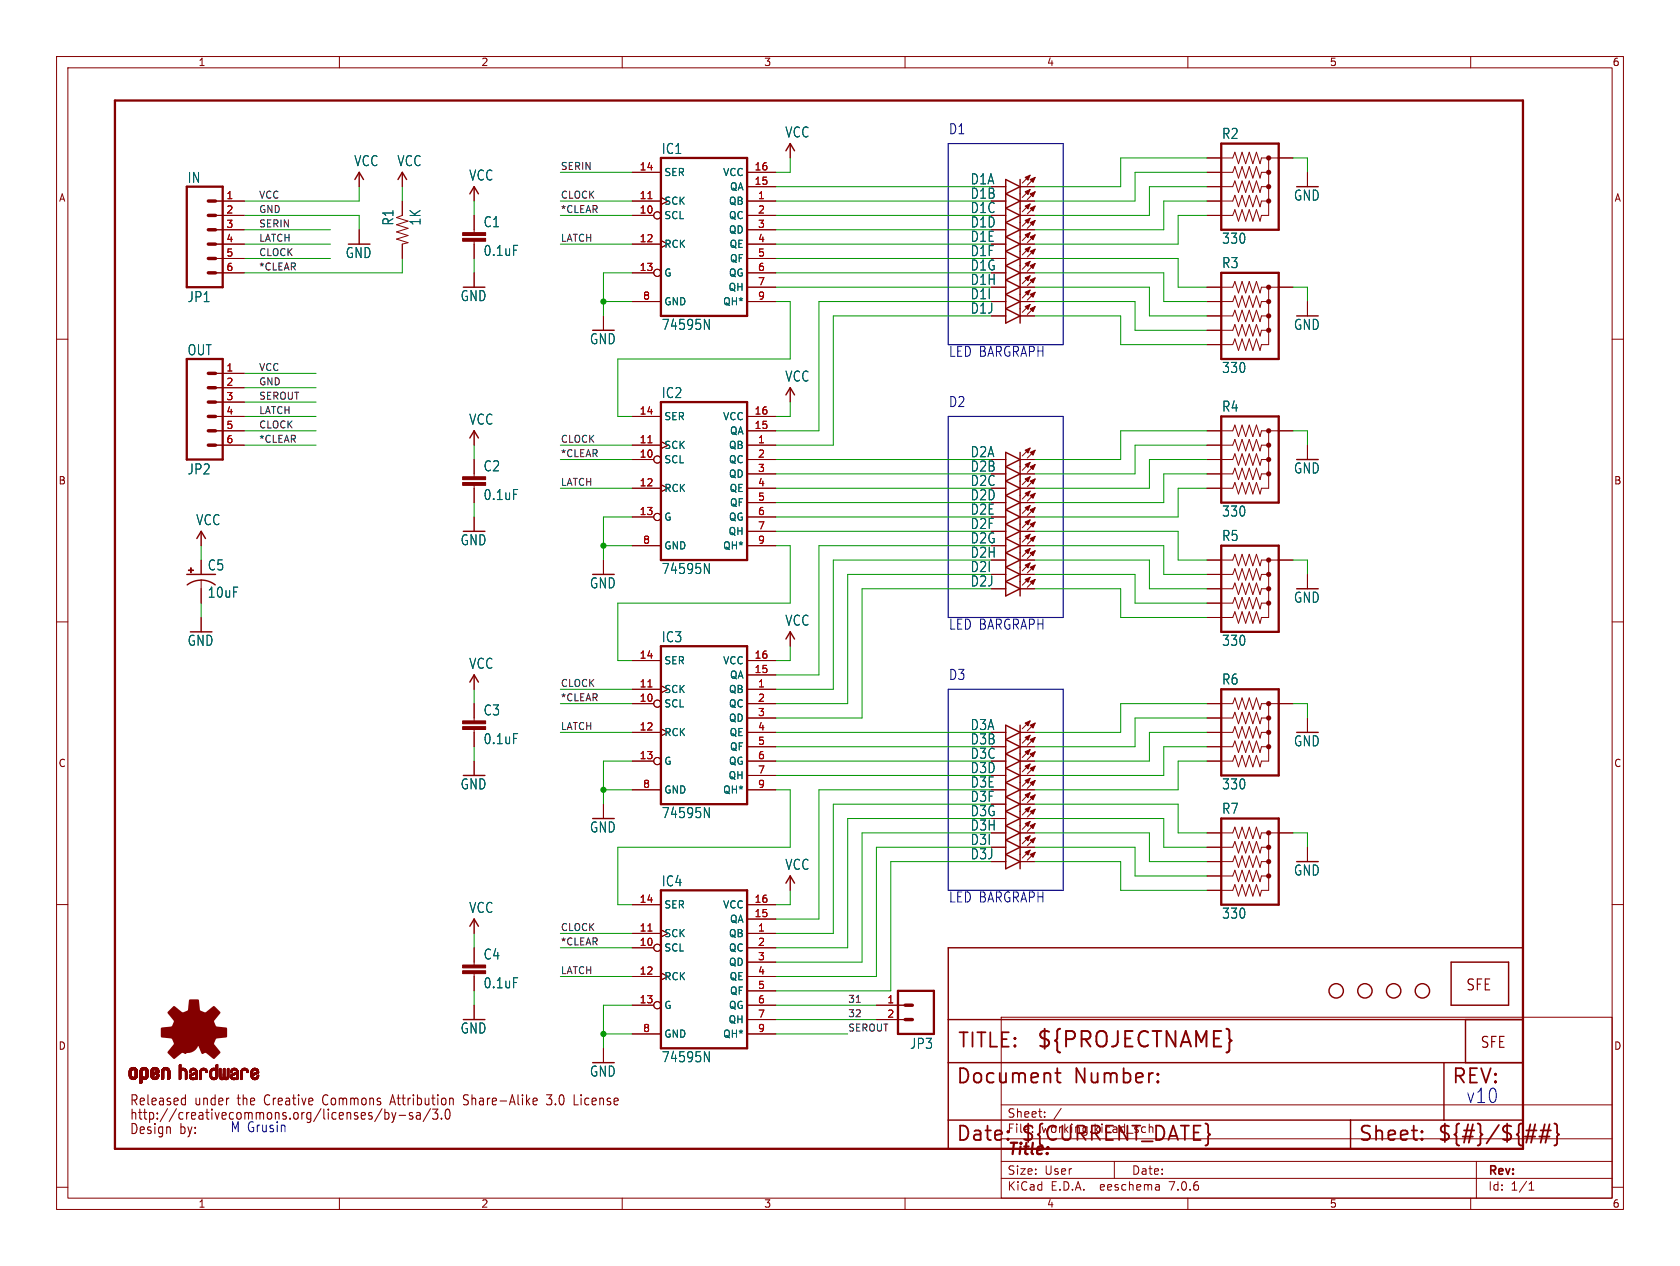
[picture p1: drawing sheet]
<svg xmlns="http://www.w3.org/2000/svg" width="297mm" height="224mm" viewBox="0 0 297 224" stroke-linecap="round" stroke-linejoin="round" font-family="sans-serif">
<defs><g id="words">
<text font-size="3.8" fill="#840000" x="183.1" y="185.7">${PROJECTNAME}</text>
<g font-size="3.5" fill="#840000">
<text x="169.2" y="185.7">TITLE:</text>
<text x="168.9" y="192.1">Document</text>
<text x="189.9" y="192.1">Number:</text>
<text x="256.5" y="192.1">REV:</text>
<text x="168.9" y="202.2">Date:</text>
<text x="180.3" y="202.2">${CURRENT_DATE}</text>
<text x="240" y="202.2">Sheet:</text>
<text x="254" y="202.2">${#}/${##}</text>
</g>
<text font-size="3.5" fill="#0000c2" x="259.1" y="195.3">v10</text>
<text font-size="2.8" fill="#840000" x="178" y="204.8">Title:</text>
<g font-size="2.7" fill="#840000">
<text x="259.1" y="175.5">SFE</text>
<text x="261.6" y="185.6">SFE</text>
</g>
<g font-size="2.5" fill="#0000c2">
<text x="167.6" y="23.9">D1</text>
<text x="167.6" y="63.3">LED BARGRAPH</text>
<text x="167.6" y="72.1">D2</text>
<text x="167.6" y="111.5">LED BARGRAPH</text>
<text x="167.6" y="120.4">D3</text>
<text x="167.6" y="159.8">LED BARGRAPH</text>
<text x="40.6" y="200.4">M Grusin</text>
</g>
<g font-size="2.5" fill="#006464">
<text x="62.5" y="29.6">VCC</text>
<text x="70.2" y="29.6">VCC</text>
<text x="116.9" y="27.4">IC1</text>
<text x="138.7" y="24.5">VCC</text>
<text x="216" y="24.8">R2</text>
<text x="33.1" y="32.6">IN</text>
<text x="82.9" y="32.1">VCC</text>
<text x="171.5" y="32.8">D1A</text>
<text x="171.5" y="35.4">D1B</text>
<text x="228.7" y="35.7">GND</text>
<text x="69.8" y="40" transform="rotate(-90 69.8 40)">R1</text>
<text x="74.6" y="40" transform="rotate(-90 74.6 40)">1K</text>
<text x="85.4" y="40.4">C1</text>
<text x="171.5" y="40.4">D1D</text>
<text x="171.5" y="37.9">D1C</text>
<text x="61" y="45.9">GND</text>
<text x="85.4" y="45.5">0.1uF</text>
<text x="171.5" y="45.5">D1F</text>
<text x="171.5" y="43">D1E</text>
<text x="216" y="47.6">R3</text>
<text x="216" y="43.3">330</text>
<text x="33.1" y="53.7">JP1</text>
<text x="81.3" y="53.5">GND</text>
<text x="171.5" y="50.6">D1H</text>
<text x="171.5" y="53.1">D1I</text>
<text x="171.5" y="48.1">D1G</text>
<text x="116.9" y="58.6">74595N</text>
<text x="171.5" y="55.7">D1J</text>
<text x="228.7" y="58.6">GND</text>
<text x="33.1" y="63.1">OUT</text>
<text x="104.2" y="61.1">GND</text>
<text x="116.9" y="70.6">IC2</text>
<text x="138.7" y="67.7">VCC</text>
<text x="216" y="66.2">330</text>
<text x="82.9" y="75.3">VCC</text>
<text x="216" y="73">R4</text>
<text x="85.4" y="83.6">C2</text>
<text x="171.5" y="81.1">D2A</text>
<text x="171.5" y="83.6">D2B</text>
<text x="228.7" y="84">GND</text>
<text x="33.1" y="84.1">JP2</text>
<text x="85.4" y="88.7">0.1uF</text>
<text x="171.5" y="86.2">D2C</text>
<text x="171.5" y="88.7">D2D</text>
<text x="34.6" y="93.1">VCC</text>
<text x="171.5" y="91.2">D2E</text>
<text x="171.5" y="93.8">D2F</text>
<text x="216" y="95.9">R5</text>
<text x="216" y="91.6">330</text>
<text x="36.6" y="101.1">C5</text>
<text x="81.3" y="96.7">GND</text>
<text x="116.9" y="101.7">74595N</text>
<text x="171.5" y="101.4">D2I</text>
<text x="171.5" y="98.9">D2H</text>
<text x="171.5" y="96.3">D2G</text>
<text x="36.6" y="105.9">10uF</text>
<text x="104.2" y="104.3">GND</text>
<text x="171.5" y="103.9">D2J</text>
<text x="228.7" y="106.8">GND</text>
<text x="116.9" y="113.8">IC3</text>
<text x="138.7" y="110.9">VCC</text>
<text x="33.1" y="114.4">GND</text>
<text x="82.9" y="118.5">VCC</text>
<text x="216" y="114.4">330</text>
<text x="216" y="121.3">R6</text>
<text x="85.4" y="126.8">C3</text>
<text x="85.4" y="131.8">0.1uF</text>
<text x="171.5" y="129.3">D3A</text>
<text x="171.5" y="131.9">D3B</text>
<text x="171.5" y="134.4">D3C</text>
<text x="171.5" y="137">D3D</text>
<text x="228.7" y="132.2">GND</text>
<text x="81.3" y="139.8">GND</text>
<text x="171.5" y="139.5">D3E</text>
<text x="171.5" y="142">D3F</text>
<text x="216" y="139.8">330</text>
<text x="104.2" y="147.5">GND</text>
<text x="116.9" y="144.9">74595N</text>
<text x="171.5" y="149.7">D3I</text>
<text x="171.5" y="144.6">D3G</text>
<text x="171.5" y="147.1">D3H</text>
<text x="216" y="144.2">R7</text>
<text x="138.7" y="154.1">VCC</text>
<text x="171.5" y="152.2">D3J</text>
<text x="228.7" y="155.1">GND</text>
<text x="82.9" y="161.7">VCC</text>
<text x="116.9" y="157">IC4</text>
<text x="216" y="162.7">330</text>
<text x="85.4" y="169.9">C4</text>
<text x="85.4" y="175">0.1uF</text>
<text x="81.3" y="183">GND</text>
<text x="160.8" y="185.7">JP3</text>
<text x="104.2" y="190.6">GND</text>
<text x="116.9" y="188.1">74595N</text>
</g>
<g font-size="2.5" fill="#840000">
<text x="22.9" y="195.8">Released</text>
<text x="34.4" y="195.8">under</text>
<text x="42.2" y="195.8">the</text>
<text x="47.1" y="195.8">Creative</text>
<text x="57.7" y="195.8">Commons</text>
<text x="70" y="195.8">Attribution</text>
<text x="83.1" y="195.8">Share-Alike</text>
<text x="98.1" y="195.8">3.0</text>
<text x="103.1" y="195.8">License</text>
<text x="22.9" y="200.9">Design</text>
<text x="22.9" y="198.3">http://creativecommons.org/licenses/by-sa/3.0</text>
<text x="31.8" y="200.9">by:</text>
</g>
<g font-size="2.1" fill="#840000">
<text x="178" y="197.9">Sheet:</text>
<text x="178" y="200.6">File:</text>
<text x="184.1" y="200.6">working.kicad_sch</text>
<text x="178" y="208">Size:</text>
<text x="184.7" y="208">User</text>
<text x="200" y="208">Date:</text>
<text x="263" y="208.2">Rev:</text>
<text x="178" y="210.8">KiCad</text>
<text x="185.7" y="210.8">E.D.A.</text>
<text x="194.6" y="210.8">eeschema</text>
<text x="207" y="210.8">7.0.6</text>
<text x="263" y="210.8">Id:</text>
<text x="267.1" y="210.8">1/1</text>
</g>
<g font-size="1.8" fill="#840000">
<text x="35" y="11.9">1</text>
<text x="85" y="11.9">2</text>
<text x="135" y="11.9">3</text>
<text x="185" y="11.9">4</text>
<text x="235" y="11.9">5</text>
<text x="285" y="11.9">6</text>
<text x="10.3" y="35.9">A</text>
<text x="285.3" y="35.9">A</text>
<text x="10.3" y="85.9">B</text>
<text x="285.3" y="85.9">B</text>
<text x="10.3" y="135.9">C</text>
<text x="285.3" y="135.9">C</text>
<text x="10.3" y="185.9">D</text>
<text x="285.3" y="185.9">D</text>
<text x="35" y="213.8">1</text>
<text x="85" y="213.8">2</text>
<text x="135" y="213.8">3</text>
<text x="185" y="213.8">4</text>
<text x="235" y="213.8">5</text>
<text x="285" y="213.8">6</text>
</g>
<g font-size="1.8" fill="#a90000">
<text x="39.9" y="35.3">1</text>
<text x="113" y="35.3">11</text>
<text x="113" y="30.2">14</text>
<text x="133.3" y="32.8">15</text>
<text x="133.3" y="30.2">16</text>
<text x="133.9" y="35.3">1</text>
<text x="39.9" y="37.8">2</text>
<text x="39.9" y="40.4">3</text>
<text x="113" y="37.8">10</text>
<text x="133.9" y="37.8">2</text>
<text x="133.9" y="40.4">3</text>
<text x="39.9" y="42.9">4</text>
<text x="39.9" y="45.5">5</text>
<text x="113" y="42.9">12</text>
<text x="133.9" y="42.9">4</text>
<text x="133.9" y="45.5">5</text>
<text x="39.9" y="48">6</text>
<text x="113" y="48">13</text>
<text x="113.6" y="53.1">8</text>
<text x="133.9" y="48">6</text>
<text x="133.9" y="50.5">7</text>
<text x="133.9" y="53.1">9</text>
<text x="39.9" y="65.8">1</text>
<text x="39.9" y="68.3">2</text>
<text x="39.9" y="70.9">3</text>
<text x="39.9" y="73.4">4</text>
<text x="39.9" y="75.9">5</text>
<text x="113" y="73.4">14</text>
<text x="133.3" y="75.9">15</text>
<text x="133.3" y="73.4">16</text>
<text x="39.9" y="78.5">6</text>
<text x="113" y="81">10</text>
<text x="113" y="78.5">11</text>
<text x="133.9" y="78.5">1</text>
<text x="133.9" y="81">2</text>
<text x="133.9" y="83.6">3</text>
<text x="113" y="86.1">12</text>
<text x="133.9" y="86.1">4</text>
<text x="133.9" y="88.6">5</text>
<text x="113" y="91.2">13</text>
<text x="133.9" y="91.2">6</text>
<text x="133.9" y="93.7">7</text>
<text x="113.6" y="96.3">8</text>
<text x="133.9" y="96.3">9</text>
<text x="113" y="116.6">14</text>
<text x="133.3" y="119.1">15</text>
<text x="133.3" y="116.6">16</text>
<text x="113" y="124.2">10</text>
<text x="113" y="121.7">11</text>
<text x="133.9" y="121.7">1</text>
<text x="133.9" y="124.2">2</text>
<text x="113" y="129.3">12</text>
<text x="133.9" y="126.7">3</text>
<text x="133.9" y="129.3">4</text>
<text x="133.9" y="131.8">5</text>
<text x="113" y="134.4">13</text>
<text x="133.9" y="134.4">6</text>
<text x="133.9" y="136.9">7</text>
<text x="113.6" y="139.4">8</text>
<text x="133.9" y="139.4">9</text>
<text x="113" y="159.8">14</text>
<text x="133.3" y="159.8">16</text>
<text x="113" y="167.4">10</text>
<text x="113" y="164.8">11</text>
<text x="133.3" y="162.3">15</text>
<text x="133.9" y="164.8">1</text>
<text x="133.9" y="167.4">2</text>
<text x="113" y="172.5">12</text>
<text x="133.9" y="169.9">3</text>
<text x="133.9" y="172.5">4</text>
<text x="113" y="177.5">13</text>
<text x="133.9" y="175">5</text>
<text x="133.9" y="177.5">6</text>
<text x="156.8" y="177.5">1</text>
<text x="113.6" y="182.6">8</text>
<text x="133.9" y="180.1">7</text>
<text x="133.9" y="182.6">9</text>
<text x="156.8" y="180.1">2</text>
</g>
<g font-size="1.8" fill="#006464">
<text x="117.3" y="31.3">SER</text>
<text x="127.7" y="31.3">VCC</text>
<text x="128.9" y="33.9">QA</text>
<text x="117.3" y="39">SCL</text>
<text x="117.3" y="36.4">SCK</text>
<text x="128.8" y="36.4">QB</text>
<text x="128.8" y="39">QC</text>
<text x="128.8" y="41.5">QD</text>
<text x="117.3" y="44">RCK</text>
<text x="128.9" y="44">QE</text>
<text x="128.9" y="46.6">QF</text>
<text x="117.3" y="49.1">G</text>
<text x="128.7" y="51.7">QH</text>
<text x="128.8" y="49.1">QG</text>
<text x="117.3" y="54.2">GND</text>
<text x="127.7" y="54.2">QH*</text>
<text x="117.3" y="74.5">SER</text>
<text x="127.7" y="74.5">VCC</text>
<text x="128.9" y="77.1">QA</text>
<text x="117.3" y="82.1">SCL</text>
<text x="117.3" y="79.6">SCK</text>
<text x="128.8" y="79.6">QB</text>
<text x="128.8" y="82.1">QC</text>
<text x="117.3" y="87.2">RCK</text>
<text x="128.8" y="84.7">QD</text>
<text x="128.9" y="87.2">QE</text>
<text x="128.9" y="89.8">QF</text>
<text x="117.3" y="92.3">G</text>
<text x="128.7" y="94.8">QH</text>
<text x="128.8" y="92.3">QG</text>
<text x="117.3" y="97.4">GND</text>
<text x="127.7" y="97.4">QH*</text>
<text x="117.3" y="117.7">SER</text>
<text x="127.7" y="117.7">VCC</text>
<text x="117.3" y="125.3">SCL</text>
<text x="117.3" y="122.8">SCK</text>
<text x="128.8" y="122.8">QB</text>
<text x="128.8" y="125.3">QC</text>
<text x="128.9" y="120.2">QA</text>
<text x="117.3" y="130.4">RCK</text>
<text x="128.8" y="127.9">QD</text>
<text x="128.9" y="130.4">QE</text>
<text x="117.3" y="135.5">G</text>
<text x="128.8" y="135.5">QG</text>
<text x="128.9" y="132.9">QF</text>
<text x="117.3" y="140.6">GND</text>
<text x="127.7" y="140.6">QH*</text>
<text x="128.7" y="138">QH</text>
<text x="117.3" y="160.9">SER</text>
<text x="127.7" y="160.9">VCC</text>
<text x="117.3" y="166">SCK</text>
<text x="128.8" y="166">QB</text>
<text x="128.9" y="163.4">QA</text>
<text x="117.3" y="168.5">SCL</text>
<text x="117.3" y="173.6">RCK</text>
<text x="128.8" y="168.5">QC</text>
<text x="128.8" y="171">QD</text>
<text x="128.9" y="173.6">QE</text>
<text x="117.3" y="178.7">G</text>
<text x="128.8" y="178.7">QG</text>
<text x="128.9" y="176.1">QF</text>
<text x="117.3" y="183.7">GND</text>
<text x="127.7" y="183.7">QH*</text>
<text x="128.7" y="181.2">QH</text>
</g>
<g font-size="1.7" fill="#0f0f0f">
<text x="45.7" y="35.2">VCC</text>
<text x="99.1" y="35.2">CLOCK</text>
<text x="99.1" y="30.1">SERIN</text>
<text x="45.7" y="37.8">GND</text>
<text x="45.7" y="40.3">SERIN</text>
<text x="99.1" y="37.8">*CLEAR</text>
<text x="45.7" y="45.4">CLOCK</text>
<text x="45.7" y="47.9">*CLEAR</text>
<text x="45.7" y="42.8">LATCH</text>
<text x="99.1" y="42.8">LATCH</text>
<text x="45.7" y="65.7">VCC</text>
<text x="45.7" y="68.2">GND</text>
<text x="45.7" y="70.8">SEROUT</text>
<text x="45.7" y="75.9">CLOCK</text>
<text x="45.7" y="73.3">LATCH</text>
<text x="45.7" y="78.4">*CLEAR</text>
<text x="99.1" y="78.4">CLOCK</text>
<text x="99.1" y="80.9">*CLEAR</text>
<text x="99.1" y="86">LATCH</text>
<text x="99.1" y="121.6">CLOCK</text>
<text x="99.1" y="124.1">*CLEAR</text>
<text x="99.1" y="129.2">LATCH</text>
<text x="99.1" y="167.3">*CLEAR</text>
<text x="99.1" y="164.8">CLOCK</text>
<text x="99.1" y="172.4">LATCH</text>
<text x="149.9" y="180">32</text>
<text x="149.9" y="177.5">31</text>
<text x="149.9" y="182.5">SEROUT</text>
</g>
</g></defs>
<g fill="none" stroke="#840000" stroke-width=".18">
<path d="M10 10h277v203.9h-277zM12 12h273v199.9h-273zM60 10v2M110 10v2M160 10v2M210 10v2M260 10v2M38.1 35.6h5.1M38.1 38.1h5.1M63.5 30.5v2.5M71.1 35.6v2.5l-1 .4 2 .6-2 .7 2 .6-2 .6 2 .7-2 .6 2 .6-1 .3v2.5M71.1 30.5v2.5"/>
<path d="M83.8 33v2.6M83.8 38.1v3M111.8 35.6h5M111.8 38.1h3.8M111.8 30.5h5M132.1 35.6h5.1M132.1 33h5.1M132.1 38.1h5.1M132.1 30.5h5.1M139.7 25.4v2.5M175.3 35.6h2.5M175.3 33h2.5"/>
<path d="M175.3 38.1h2.5M180.3 35.6h2.6M180.3 33h2.6M180.3 38.1h2.6M182.1 33.5l-1.4 1.4M182.1 31l-1.4 1.4M182.1 38.6l-1.4 1.4M182.1 36.1l-1.4 1.4M183 33.9l-1.4 1.4M183 31.4l-1.4 1.4M183 39l-1.4 1.4M183 36.4l-1.4 1.4"/>
<path d="M213.4 35.6h4.5l.4-1.1 .6 2.1 .7-2.1 .6 2.1 .7-2.1 .6 2.1 .6-2.1 .7 2.1 .2-1h1.3M213.4 33h4.5l.4-1 .6 2 .7-2 .6 2 .7-2 .6 2 .6-2 .7 2 .2-1h1.3M213.4 30.5h4.5l.4-1 .6 2 .7-2 .6 2 .7-2 .6 2 .6-2 .7 2 .2-1h1.3M213.4 27.9h4.5l.4-1 .6 2.1 .7-2.1 .6 2.1 .7-2.1 .6 2.1 .6-2.1 .7 2.1 .2-1.1h5.6M224.3 27.9v10.2h-1.3l-.2 1-.7-2-.6 2-.6-2-.7 2-.6-2-.7 2-.6-2-.4 1h-4.5M231.1 30.5v2.5M10 60h2M38.1 40.6h5.1M38.1 43.2h5.1M38.1 45.7h5.1M38.1 48.3h5.1M63.5 40.6v2.6"/>
<path d="M83.8 42.7v3M83.8 48.3v2.5M106.7 55.9v2.5M111.8 53.3h5M111.8 43.2h5M111.8 48.3h3.8M116.8 42.5l1.3 .7-1.3 .6M132.1 50.8h5.1M132.1 53.3h5.1M132.1 40.6h5.1M132.1 43.2h5.1M132.1 45.7h5.1"/>
<path d="M132.1 48.3h5.1M175.3 55.9h2.5M175.3 50.8h2.5M175.3 53.3h2.5M175.3 40.6h2.5M175.3 43.2h2.5M175.3 45.7h2.5M175.3 48.3h2.5M180.3 55.9h2.6M180.3 50.8h2.6M180.3 53.3h2.6M180.3 40.6h2.6"/>
<path d="M180.3 43.2h2.6M180.3 45.7h2.6M180.3 48.3h2.6M182.1 53.8l-1.4 1.4M182.1 48.8l-1.4 1.4M182.1 51.3l-1.4 1.4M182.1 43.7l-1.4 1.4M182.1 41.1l-1.4 1.4M182.1 46.2l-1.4 1.4M183 54.2l-1.4 1.4M183 49.1l-1.4 1.4M183 51.7l-1.4 1.4"/>
<path d="M183 44.1l-1.4 1.4M183 41.5l-1.4 1.4M183 46.6l-1.4 1.4M213.4 55.9h4.5l.4-1 .6 2 .7-2 .6 2 .7-2 .6 2 .6-2 .7 2 .2-1h1.3M213.4 50.8h4.5l.4-1 .6 2 .7-2 .6 2 .7-2 .6 2 .6-2 .7 2 .2-1h5.6M213.4 53.3h4.5l.4-1 .6 2.1 .7-2.1 .6 2.1 .7-2.1 .6 2.1 .6-2.1 .7 2.1 .2-1.1h1.3M213.4 58.4h4.5l.4-1 .6 2 .7-2 .6 2 .7-2 .6 2 .6-2 .7 2 .2-1h1.3M224.3 50.8v10.2h-1.3l-.2 1-.7-2.1-.6 2.1-.6-2.1-.7 2.1-.6-2.1-.7 2.1-.6-2.1-.4 1.1h-4.5M231.1 53.3v2.6M285 60h2M38.1 66h5.1M38.1 68.6h5.1"/>
<path d="M38.1 71.1h5.1M38.1 73.7h5.1M38.1 76.2h5.1M38.1 78.7h5.1M83.8 76.2v2.5M111.8 73.7h5M111.8 78.7h5M132.1 73.7h5.1M132.1 76.2h5.1M132.1 78.7h5.1M139.7 68.6v2.5M182.1 79.2l-1.4 1.4"/>
<path d="M183 79.6l-1.4 1.4M213.4 76.2h4.5l.4-1 .6 2 .7-2 .6 2 .7-2 .6 2 .6-2 .7 2 .2-1h5.6M213.4 78.7h4.5l.4-1 .6 2.1 .7-2.1 .6 2.1 .7-2.1 .6 2.1 .6-2.1 .7 2.1 .2-1.1h1.3M224.3 76.2v10.2h-1.3l-.2 1-.7-2.1-.6 2.1-.6-2.1-.7 2.1-.6-2.1-.7 2.1-.6-2.1-.4 1.1h-4.5M231.1 78.7v2.6M35.6 94v2.5M35.6 99.1v2.5M83.8 81.3v3M83.8 85.9v3M83.8 91.4v2.6M106.7 99.1v2.5M111.8 86.4h5"/>
<path d="M111.8 91.4h3.8M111.8 81.3h3.8M111.8 96.5h5M116.8 85.7l1.3 .7-1.3 .6M132.1 86.4h5.1M132.1 91.4h5.1M132.1 88.9h5.1M132.1 81.3h5.1M132.1 83.8h5.1M132.1 96.5h5.1M132.1 94h5.1M175.3 86.4h2.5"/>
<path d="M175.3 91.4h2.5M175.3 88.9h2.5M175.3 81.3h2.5M175.3 83.8h2.5M175.3 99.1h2.5M175.3 96.5h2.5M175.3 94h2.5M180.3 86.4h2.6M180.3 91.4h2.6M180.3 88.9h2.6M180.3 81.3h2.6M180.3 83.8h2.6"/>
<path d="M180.3 99.1h2.6M180.3 96.5h2.6M180.3 94h2.6M182.1 84.3l-1.4 1.4M182.1 89.4l-1.4 1.4M182.1 86.9l-1.4 1.4M182.1 81.8l-1.4 1.4M182.1 99.6l-1.4 1.4M182.1 97l-1.4 1.4M182.1 94.5l-1.4 1.4M182.1 91.9l-1.4 1.4M183 84.7l-1.4 1.4"/>
<path d="M183 89.8l-1.4 1.4M183 87.2l-1.4 1.4M183 82.2l-1.4 1.4M183 99.9l-1.4 1.4M183 97.4l-1.4 1.4M183 94.9l-1.4 1.4M183 92.3l-1.4 1.4M213.4 81.3h4.5l.4-1 .6 2 .7-2 .6 2 .7-2 .6 2 .6-2 .7 2 .2-1h1.3M213.4 83.8h4.5l.4-1 .6 2 .7-2 .6 2 .7-2 .6 2 .6-2 .7 2 .2-1h1.3M213.4 99.1h4.5l.4-1.1 .6 2.1 .7-2.1 .6 2.1 .7-2.1 .6 2.1 .6-2.1 .7 2.1 .2-1h5.6M224.3 99.1v10.1h-1.3l-.2 1-.7-2-.6 2-.6-2-.7 2-.6-2-.7 2-.6-2-.4 1h-4.5M10 110h2"/>
<path d="M35.6 102.6v4.1M35.6 109.2v2.6M83.8 119.4v2.5M111.8 116.8h5M132.1 116.8h5.1M132.1 119.4h5.1M139.7 111.8v2.5M175.3 104.1h2.5M175.3 101.6h2.5M180.3 104.1h2.6M180.3 101.6h2.6M182.1 102.1l-1.4 1.4"/>
<path d="M183 102.5l-1.4 1.4M213.4 104.1h4.5l.4-1 .6 2.1 .7-2.1 .6 2.1 .7-2.1 .6 2.1 .6-2.1 .7 2.1 .2-1.1h1.3M213.4 101.6h4.5l.4-1 .6 2 .7-2 .6 2 .7-2 .6 2 .6-2 .7 2 .2-1h1.3M213.4 106.7h4.5l.4-1 .6 2 .7-2 .6 2 .7-2 .6 2 .6-2 .7 2 .2-1h1.3M231.1 101.6v2.5M285 110h2M83.8 124.5v3M83.8 129v3.1M83.8 134.6v2.6M111.8 121.9h5M111.8 124.5h3.8M111.8 129.5h5"/>
<path d="M111.8 134.6h3.8M111.8 139.7h5M116.8 128.9l1.3 .6-1.3 .7M132.1 121.9h5.1M132.1 124.5h5.1M132.1 129.5h5.1M132.1 134.6h5.1M132.1 127h5.1M132.1 132.1h5.1M132.1 137.2h5.1M132.1 139.7h5.1M175.3 129.5h2.5"/>
<path d="M175.3 134.6h2.5M175.3 132.1h2.5M175.3 137.2h2.5M175.3 139.7h2.5M180.3 129.5h2.6M180.3 134.6h2.6M180.3 132.1h2.6M180.3 137.2h2.6M180.3 139.7h2.6M182.1 132.6l-1.4 1.4M182.1 135.1l-1.4 1.4M182.1 137.7l-1.4 1.4"/>
<path d="M182.1 130l-1.4 1.4M182.1 127.5l-1.4 1.4M183 133l-1.4 1.4M183 135.5l-1.4 1.4M183 138l-1.4 1.4M183 130.4l-1.4 1.4M183 127.9l-1.4 1.4M213.4 124.5h4.5l.4-1.1 .6 2.1 .7-2.1 .6 2.1 .7-2.1 .6 2.1 .6-2.1 .7 2.1 .2-1h5.6M213.4 129.5h4.5l.4-1 .6 2.1 .7-2.1 .6 2.1 .7-2.1 .6 2.1 .6-2.1 .7 2.1 .2-1.1h1.3M213.4 127h4.5l.4-1 .6 2 .7-2 .6 2 .7-2 .6 2 .6-2 .7 2 .2-1h1.3M213.4 132.1h4.5l.4-1 .6 2 .7-2 .6 2 .7-2 .6 2 .6-2 .7 2 .2-1h1.3M224.3 124.5v10.1h-1.3l-.2 1-.7-2-.6 2-.6-2-.7 2-.6-2-.7 2-.6-2-.4 1h-4.5"/>
<path d="M231.1 127v2.5M10 160h2M106.7 142.2v2.6M139.7 154.9v2.6M175.3 152.4h2.5M175.3 149.9h2.5M175.3 147.3h2.5M175.3 144.8h2.5M175.3 142.2h2.5M180.3 152.4h2.6M180.3 149.9h2.6M180.3 147.3h2.6"/>
<path d="M180.3 144.8h2.6M180.3 142.2h2.6M182.1 150.4l-1.4 1.4M182.1 147.8l-1.4 1.4M182.1 142.7l-1.4 1.4M182.1 140.2l-1.4 1.4M182.1 145.3l-1.4 1.4M183 150.7l-1.4 1.4M183 148.2l-1.4 1.4M183 143.1l-1.4 1.4M183 140.6l-1.4 1.4M183 145.7l-1.4 1.4"/>
<path d="M213.4 152.4h4.5l.4-1 .6 2 .7-2 .6 2 .7-2 .6 2 .6-2 .7 2 .2-1h1.3M213.4 149.9h4.5l.4-1.1 .6 2.1 .7-2.1 .6 2.1 .7-2.1 .6 2.1 .6-2.1 .7 2.1 .2-1h1.3M213.4 147.3h4.5l.4-1 .6 2 .7-2 .6 2 .7-2 .6 2 .6-2 .7 2 .2-1h5.6M213.4 154.9h4.5l.4-1 .6 2.1 .7-2.1 .6 2.1 .7-2.1 .6 2.1 .6-2.1 .7 2.1 .2-1.1h1.3M224.3 147.3v10.2h-1.3l-.2 1-.7-2-.6 2-.6-2-.7 2-.6-2-.7 2-.6-2-.4 1h-4.5M231.1 149.9v2.5M285 160h2M83.8 162.6v2.5M83.8 167.6v3.1M83.8 172.2v3.1M83.8 177.8v2.5M111.8 165.1h5"/>
<path d="M111.8 167.6h3.8M111.8 172.7h5M111.8 177.8h3.8M111.8 160h5M116.8 172.1l1.3 .6-1.3 .7M132.1 165.1h5.1M132.1 167.6h5.1M132.1 172.7h5.1M132.1 177.8h5.1M132.1 160h5.1M132.1 162.6h5.1M132.1 170.2h5.1"/>
<path d="M132.1 175.3h5.1M154.9 177.8h5.1M177 179.9h108v32h-108zM106.7 185.4v2.6M111.8 182.9h5M132.1 180.3h5.1M132.1 182.9h5.1M154.9 180.3h5.1M177 195.4h108M184.7 197.5v.1M184.7 196.7v.1M187.6 196l-1.3 2"/>
<path d="M10 210h2M60 211.9v2M110 211.9v2M160 211.9v2M177 208.4h108M177 205.4h108M177 201.4h108M197 205.4v3M204.9 209.6l.1 .9M205 210.4l-.2 .1M205 209.9h-.2M210 211.9v2"/>
<path d="M260 211.9v2M261 205.4v6.5M270.3 210.5h.9M270.3 209.4l.4-.4v1.5M285 210h2"/>
<circle cx="116.2" cy="38.1" r=".63"/>
<circle cx="116.2" cy="48.3" r=".63"/>
<circle cx="116.2" cy="91.4" r=".63"/>
<circle cx="116.2" cy="81.3" r=".63"/>
<circle cx="116.2" cy="134.6" r=".63"/>
<circle cx="116.2" cy="124.5" r=".63"/>
<circle cx="116.2" cy="167.6" r=".63"/>
<circle cx="116.2" cy="177.8" r=".63"/>
</g>
<g fill="#840000" stroke="#840000" stroke-width=".18">
<path d="M22.8 190.3h.4z"/>
<path d="M22.8 190.2l.4 .1z"/>
<path d="M22.8 190.2h.4z"/>
<path d="M22.8 190.1l.4 .1z"/>
<path d="M22.8 190.1h.4z"/>
<path d="M22.8 190l.4 .1z"/>
<path d="M22.8 190h.4z"/>
<path d="M22.8 189.9l.4 .1z"/>
<path d="M22.8 189.9h.4z"/>
<path d="M22.8 189.8l.4 .1z"/>
<path d="M22.8 189.8h.4z"/>
<path d="M22.8 189.7l.4 .1z"/>
<path d="M22.8 189.7h.4z"/>
<path d="M22.8 189.6l.4 .1z"/>
<path d="M22.8 189.6h.4z"/>
<path d="M22.8 189.5l.4 .1z"/>
<path d="M22.8 189.5h.4z"/>
<path d="M22.8 189.4l.4 .1z"/>
<path d="M22.8 189.4h.4z"/>
<path d="M22.9 190.4h.4z"/>
<path d="M22.9 190.3l.4 .1z"/>
<path d="M22.9 190.3h.4z"/>
<path d="M22.9 189.4h.4z"/>
<path d="M22.9 189.3l.4 .1z"/>
<path d="M22.9 189.3h.4z"/>
<path d="M22.9 190.5h.5z"/>
<path d="M22.9 190.5h.4z"/>
<path d="M22.9 190.4l.4 .1z"/>
<path d="M22.9 189.3h.5z"/>
<path d="M22.9 189.2l.5 .1z"/>
<path d="M22.9 189.2h.5z"/>
<path d="M22.9 190.5h.6z"/>
<path d="M22.9 189.2h.6z"/>
<path d="M22.9 190.6h1.3z"/>
<path d="M22.9 190.5l.6 .1z"/>
<path d="M22.9 189.2h1.3z"/>
<path d="M22.9 189.1l1.3 .1z"/>
<path d="M22.9 189.1h1.3z"/>
<path d="M23 190.6h1.2z"/>
<path d="M23 189.1h1.2z"/>
<path d="M23 190.6l1.1 .1z"/>
<path d="M23 189.1h1.1z"/>
<path d="M23 190.7h1.1z"/>
<path d="M23 189l1.1 .1z"/>
<path d="M23 189h1.1z"/>
<path d="M23.1 190.7l1 .1z"/>
<path d="M23.1 189h1z"/>
<path d="M23.1 190.8h.9z"/>
<path d="M23.1 189h.9z"/>
<path d="M23.1 188.9l.9 .1z"/>
<path d="M23.1 188.9h.9z"/>
<path d="M23.2 190.8h.8z"/>
<path d="M23.2 188.9h.8z"/>
<path d="M23.2 190.8h.7z"/>
<path d="M23.2 188.9h.7z"/>
<path d="M23.2 190.8l.7 .1z"/>
<path d="M23.2 190.9h.7z"/>
<path d="M23.3 190.9h.5z"/>
<path d="M23.3 188.9h.5z"/>
<path d="M23.3 188.8l.5 .1z"/>
<path d="M23.4 188.8h.3z"/>
<path d="M23.4 190.9h.3z"/>
<path d="M23.5 190.9l.2 .1z"/>
<path d="M23.5 188.8h.2z"/>
<path d="M23.6 189.2h.6z"/>
<path d="M23.6 190.5l.6 .1z"/>
<path d="M23.7 189.2h.5z"/>
<path d="M23.7 190.5h.5z"/>
<path d="M23.7 189.2l.5 .1z"/>
<path d="M23.7 190.5h.6z"/>
<path d="M23.8 189.3h.4z"/>
<path d="M23.8 190.5h.5z"/>
<path d="M23.8 189.3h.5z"/>
<path d="M23.8 190.4l.5 .1z"/>
<path d="M23.8 190.4h.5z"/>
<path d="M23.8 189.3l.5 .1z"/>
<path d="M23.8 189.4h.5z"/>
<path d="M23.9 190.4h.4z"/>
<path d="M23.9 189.4h.4z"/>
<path d="M23.9 190.3l.4 .1z"/>
<path d="M23.9 190.3h.4z"/>
<path d="M23.9 189.5h.4z"/>
<path d="M23.9 189.4l.4 .1z"/>
<path d="M23.9 190.2l.4 .1z"/>
<path d="M23.9 190.2h.4z"/>
<path d="M23.9 190.1l.4 .1z"/>
<path d="M23.9 190.1h.4z"/>
<path d="M23.9 190l.4 .1z"/>
<path d="M23.9 190h.4z"/>
<path d="M23.9 189.9l.4 .1z"/>
<path d="M23.9 189.9h.4z"/>
<path d="M23.9 189.8l.4 .1z"/>
<path d="M23.9 189.8h.4z"/>
<path d="M23.9 189.7l.4 .1z"/>
<path d="M23.9 189.7h.4z"/>
<path d="M23.9 189.6l.4 .1z"/>
<path d="M23.9 189.6h.4z"/>
<path d="M23.9 189.5l.4 .1z"/>
<path d="M24.7 191.6h.3z"/>
<path d="M24.7 191.5l.4 .1z"/>
<path d="M24.7 191.5h.4z"/>
<path d="M24.7 191.4l.4 .1z"/>
<path d="M24.7 191.4h.4z"/>
<path d="M24.7 191.3l.4 .1z"/>
<path d="M24.7 191.3h.4z"/>
<path d="M24.7 191.2l.4 .1z"/>
<path d="M24.7 191.2h.4z"/>
<path d="M24.7 191.1l.4 .1z"/>
<path d="M24.7 191.1h.4z"/>
<path d="M24.7 191l.4 .1z"/>
<path d="M24.7 191h.4z"/>
<path d="M24.7 190.9l.4 .1z"/>
<path d="M24.7 190.9h.4z"/>
<path d="M24.7 190.9h.5z"/>
<path d="M24.7 190.9h1.1z"/>
<path d="M24.7 190.8l1.1 .1z"/>
<path d="M24.7 190.8h1.2z"/>
<path d="M24.7 190.8h1.3z"/>
<path d="M24.7 190.7l1.3 .1z"/>
<path d="M24.7 190.7h1.3z"/>
<path d="M24.7 190.7h1.4z"/>
<path d="M24.7 190.6l1.4 .1z"/>
<path d="M24.7 190.6h1.4z"/>
<path d="M24.7 190.5l.7 .1z"/>
<path d="M24.7 190.5h.7z"/>
<path d="M24.7 190.5h.6z"/>
<path d="M24.7 190.5h.5z"/>
<path d="M24.7 190.4l.5 .1z"/>
<path d="M24.7 190.4h.5z"/>
<path d="M24.7 190.3l.5 .1z"/>
<path d="M24.7 190.3h.5z"/>
<path d="M24.7 190.3h.4z"/>
<path d="M24.7 190.2l.4 .1z"/>
<path d="M24.7 190.2h.4z"/>
<path d="M24.7 190.1l.4 .1z"/>
<path d="M24.7 190.1h.4z"/>
<path d="M24.7 190l.4 .1z"/>
<path d="M24.7 190h.4z"/>
<path d="M24.7 189.9l.4 .1z"/>
<path d="M24.7 189.9h.4z"/>
<path d="M24.7 189.8l.4 .1z"/>
<path d="M24.7 189.8h.4z"/>
<path d="M24.7 189.7l.4 .1z"/>
<path d="M24.7 189.7h.4z"/>
<path d="M24.7 189.6l.4 .1z"/>
<path d="M24.7 189.6h.4z"/>
<path d="M24.7 189.5l.4 .1z"/>
<path d="M24.7 189.5h.4z"/>
<path d="M24.7 189.4l.4 .1z"/>
<path d="M24.7 189.4h.4z"/>
<path d="M24.7 189.4h.5z"/>
<path d="M24.8 191.6h.1z"/>
<path d="M24.8 189.4h.4z"/>
<path d="M24.8 189.3l.4 .1z"/>
<path d="M24.8 189.3h.4z"/>
<path d="M24.8 189.3h.5z"/>
<path d="M24.8 189.2l.5 .1z"/>
<path d="M24.8 189.2h.5z"/>
<path d="M24.8 189.2h.6z"/>
<path d="M24.8 189.2h1.3z"/>
<path d="M24.8 189.1l1.3 .1z"/>
<path d="M24.9 189.1h1.2z"/>
<path d="M24.9 189.1h1.1z"/>
<path d="M24.9 189l1.1 .1z"/>
<path d="M24.9 189h1.1z"/>
<path d="M25 189h1z"/>
<path d="M25 189h.9z"/>
<path d="M25.1 188.9l.8 .1z"/>
<path d="M25.1 188.9h.8z"/>
<path d="M25.1 188.9h.7z"/>
<path d="M25.2 188.9h.6z"/>
<path d="M25.2 190.9h.5z"/>
<path d="M25.2 188.9h.5z"/>
<path d="M25.3 190.9h.4z"/>
<path d="M25.3 188.8l.4 .1z"/>
<path d="M25.3 188.8h.4z"/>
<path d="M25.3 190.9h.3z"/>
<path d="M25.3 188.8h.3z"/>
<path d="M25.4 188.8h.2z"/>
<path d="M25.4 190.9l.2 .1z"/>
<path d="M25.5 189.2h.6z"/>
<path d="M25.5 190.5l.6 .1z"/>
<path d="M25.6 190.5h.5z"/>
<path d="M25.6 189.2h.5z"/>
<path d="M25.6 190.5h.6z"/>
<path d="M25.6 189.2l.6 .1z"/>
<path d="M25.7 190.5h.5z"/>
<path d="M25.7 189.3h.5z"/>
<path d="M25.7 190.4l.5 .1z"/>
<path d="M25.7 190.4h.5z"/>
<path d="M25.7 189.4h.5z"/>
<path d="M25.7 189.3l.5 .1z"/>
<path d="M25.8 190.4h.4z"/>
<path d="M25.8 189.4h.4z"/>
<path d="M25.8 190.3l.4 .1z"/>
<path d="M25.8 190.3h.4z"/>
<path d="M25.8 189.5h.4z"/>
<path d="M25.8 189.4l.4 .1z"/>
<path d="M25.8 190.2l.4 .1z"/>
<path d="M25.8 190.2h.4z"/>
<path d="M25.8 190.1l.4 .1z"/>
<path d="M25.8 190.1h.4z"/>
<path d="M25.8 190l.4 .1z"/>
<path d="M25.8 190h.4z"/>
<path d="M25.8 189.9l.4 .1z"/>
<path d="M25.8 189.9h.4z"/>
<path d="M25.8 189.8l.4 .1z"/>
<path d="M25.8 189.8h.4z"/>
<path d="M25.8 189.7l.4 .1z"/>
<path d="M25.8 189.7h.4z"/>
<path d="M25.8 189.6l.4 .1z"/>
<path d="M25.8 189.6h.4z"/>
<path d="M25.8 189.5l.4 .1z"/>
<path d="M26.7 190.4h.4z"/>
<path d="M26.7 190.3l.4 .1z"/>
<path d="M26.7 190.3h.4z"/>
<path d="M26.7 190.2l.4 .1z"/>
<path d="M26.7 190.2h.4z"/>
<path d="M26.7 190.2h.5z"/>
<path d="M26.7 190.1l.5 .1z"/>
<path d="M26.7 190.1h.5z"/>
<path d="M26.7 190.1h.6z"/>
<path d="M26.7 190.1h.7z"/>
<path d="M26.7 190l.7 .1z"/>
<path d="M26.7 190h.7z"/>
<path d="M26.7 190h.8z"/>
<path d="M26.7 190h.9z"/>
<path d="M26.7 189.9l1 .1z"/>
<path d="M26.7 189.9h1z"/>
<path d="M26.7 189.9h1.1z"/>
<path d="M26.7 189.9h1.2z"/>
<path d="M26.7 189.8l1.2 .1z"/>
<path d="M26.7 189.8h1.2z"/>
<path d="M26.7 189.8h1.3z"/>
<path d="M26.7 189.8h1.4z"/>
<path d="M26.7 189.7l.4 .1z"/>
<path d="M26.7 189.7h.3z"/>
<path d="M26.7 189.6l.3 .1z"/>
<path d="M26.7 189.6h.3z"/>
<path d="M26.7 189.5l.3 .1z"/>
<path d="M26.7 189.5h.3z"/>
<path d="M26.7 189.5h.4z"/>
<path d="M26.7 189.4l.4 .1z"/>
<path d="M26.7 189.4h.4z"/>
<path d="M26.7 190.4l.4 .1z"/>
<path d="M26.7 189.3l.4 .1z"/>
<path d="M26.7 189.3h.4z"/>
<path d="M26.7 190.5h.5z"/>
<path d="M26.7 189.3h.5z"/>
<path d="M26.7 189.2l.5 .1z"/>
<path d="M26.7 190.5h.6z"/>
<path d="M26.7 189.2h.5z"/>
<path d="M26.7 189.2h.6z"/>
<path d="M26.7 190.6h1.3z"/>
<path d="M26.7 190.5l.6 .1z"/>
<path d="M26.8 190.6h1.2z"/>
<path d="M26.8 189.2h1.2z"/>
<path d="M26.8 189.1l1.2 .1z"/>
<path d="M26.8 189.1h1.2z"/>
<path d="M26.8 190.6l1.2 .1z"/>
<path d="M26.8 190.7h1.1z"/>
<path d="M26.8 189.1h1.1z"/>
<path d="M26.8 189l1.1 .1z"/>
<path d="M26.9 190.7h1z"/>
<path d="M26.9 189h1z"/>
<path d="M26.9 190.7l1 .1z"/>
<path d="M26.9 190.8h1z"/>
<path d="M26.9 190.8h.9z"/>
<path d="M26.9 189h.9z"/>
<path d="M27 190.8h.8z"/>
<path d="M27 188.9l.8 .1z"/>
<path d="M27 188.9h.8z"/>
<path d="M27 190.8l.7 .1z"/>
<path d="M27 188.9h.7z"/>
<path d="M27 190.9h.7z"/>
<path d="M27.1 188.9h.6z"/>
<path d="M27.1 190.9h.6z"/>
<path d="M27.1 188.9h.5z"/>
<path d="M27.1 190.9h.5z"/>
<path d="M27.1 189.7l1 .1z"/>
<path d="M27.2 189.7h.9z"/>
<path d="M27.2 188.8l.4 .1z"/>
<path d="M27.2 190.9h.4z"/>
<path d="M27.2 188.8h.4z"/>
<path d="M27.2 190.9h.3z"/>
<path d="M27.2 188.8h.3z"/>
<path d="M27.3 190.9l.2 .1z"/>
<path d="M27.3 189.7h.8z"/>
<path d="M27.3 188.8h.2z"/>
<path d="M27.4 189.6l.7 .1z"/>
<path d="M27.4 189.6h.7z"/>
<path d="M27.5 189.6h.6z"/>
<path d="M27.5 189.2h.5z"/>
<path d="M27.5 190.5l.5 .1z"/>
<path d="M27.5 190.5h.5z"/>
<path d="M27.5 189.2h.6z"/>
<path d="M27.6 190.5h.4z"/>
<path d="M27.6 189.6h.5z"/>
<path d="M27.6 189.2l.5 .1z"/>
<path d="M27.6 190.5h.5z"/>
<path d="M27.6 189.3h.5z"/>
<path d="M27.6 189.5l.5 .1z"/>
<path d="M27.6 190.4l.5 .1z"/>
<path d="M27.6 190.4h.5z"/>
<path d="M27.6 189.3l.5 .1z"/>
<path d="M27.7 190.4h.4z"/>
<path d="M27.7 189.5h.4z"/>
<path d="M27.7 189.4h.4z"/>
<path d="M27.7 190.3l.4 .1z"/>
<path d="M27.7 189.4l.4 .1z"/>
<path d="M27.7 190.3h.4z"/>
<path d="M27.7 190.2l.4 .1z"/>
<path d="M27.7 190.2h.4z"/>
<path d="M27.8 190.2h.3z"/>
<path d="M27.8 190.1l.3 .1z"/>
<path d="M27.8 190.1h.3z"/>
<path d="M27.9 190.1h.2z"/>
<path d="M27.9 190l.2 .1z"/>
<path d="M28 190h.1z"/>
<path d="M28.6 190.8l.2 .1z"/>
<path d="M28.6 190.8h.3z"/>
<path d="M28.6 190.7l.3 .1z"/>
<path d="M28.6 190.7h.3z"/>
<path d="M28.6 190.6l.3 .1z"/>
<path d="M28.6 190.6h.3z"/>
<path d="M28.6 190.5l.3 .1z"/>
<path d="M28.6 190.5h.3z"/>
<path d="M28.6 190.4l.3 .1z"/>
<path d="M28.6 190.4h.3z"/>
<path d="M28.6 190.3l.3 .1z"/>
<path d="M28.6 190.3h.3z"/>
<path d="M28.6 190.2l.3 .1z"/>
<path d="M28.6 190.2h.3z"/>
<path d="M28.6 190.1l.3 .1z"/>
<path d="M28.6 190.1h.3z"/>
<path d="M28.6 190l.3 .1z"/>
<path d="M28.6 190h.3z"/>
<path d="M28.6 189.9l.3 .1z"/>
<path d="M28.6 189.9h.3z"/>
<path d="M28.6 189.8l.3 .1z"/>
<path d="M28.6 189.8h.3z"/>
<path d="M28.6 189.7l.3 .1z"/>
<path d="M28.6 189.7h.3z"/>
<path d="M28.6 189.6l.3 .1z"/>
<path d="M28.6 189.6h.3z"/>
<path d="M28.6 189.5l.3 .1z"/>
<path d="M28.6 189.5h.3z"/>
<path d="M28.6 190.9h.2z"/>
<path d="M28.6 189.5h.4z"/>
<path d="M28.6 189.4l.4 .1z"/>
<path d="M28.6 189.4h.4z"/>
<path d="M28.6 190.9h.1z"/>
<path d="M28.6 189.3l.4 .1z"/>
<path d="M28.6 189.3h.4z"/>
<path d="M28.6 189.3h.5z"/>
<path d="M28.6 189.2l.5 .1z"/>
<path d="M28.6 189.2h.6z"/>
<path d="M28.6 189.2h1.4z"/>
<path d="M28.7 189.2h1.2z"/>
<path d="M28.7 189.1l1.2 .1z"/>
<path d="M28.7 189.1h1.2z"/>
<path d="M28.7 189l1.2 .1z"/>
<path d="M28.8 189h1z"/>
<path d="M28.8 189h.9z"/>
<path d="M28.9 188.9l.8 .1z"/>
<path d="M28.9 188.9h.8z"/>
<path d="M28.9 188.9h.7z"/>
<path d="M29 188.9h.6z"/>
<path d="M29 188.9h.5z"/>
<path d="M29.1 188.8l.4 .1z"/>
<path d="M29.1 188.8h.4z"/>
<path d="M29.2 188.8h.2z"/>
<path d="M29.4 189.2h.6z"/>
<path d="M29.5 189.2h.5z"/>
<path d="M29.5 189.2l.5 .1z"/>
<path d="M29.5 189.3h.5z"/>
<path d="M29.6 189.3h.4z"/>
<path d="M29.6 189.4h.4z"/>
<path d="M29.6 189.3l.4 .1z"/>
<path d="M29.6 190.8l.3 .1z"/>
<path d="M29.6 190.8h.3z"/>
<path d="M29.6 190.8h.4z"/>
<path d="M29.6 190.7l.4 .1z"/>
<path d="M29.6 190.7h.4z"/>
<path d="M29.6 190.6l.4 .1z"/>
<path d="M29.6 190.6h.4z"/>
<path d="M29.6 190.5l.4 .1z"/>
<path d="M29.6 190.5h.4z"/>
<path d="M29.6 190.4l.4 .1z"/>
<path d="M29.6 190.4h.4z"/>
<path d="M29.6 190.3l.4 .1z"/>
<path d="M29.6 190.3h.4z"/>
<path d="M29.6 190.2l.4 .1z"/>
<path d="M29.6 190.2h.4z"/>
<path d="M29.6 190.1l.4 .1z"/>
<path d="M29.6 190.1h.4z"/>
<path d="M29.6 190l.4 .1z"/>
<path d="M29.6 190h.4z"/>
<path d="M29.6 189.9l.4 .1z"/>
<path d="M29.6 189.9h.4z"/>
<path d="M29.6 189.8l.4 .1z"/>
<path d="M29.6 189.8h.4z"/>
<path d="M29.6 189.7l.4 .1z"/>
<path d="M29.6 189.7h.4z"/>
<path d="M29.6 189.6l.4 .1z"/>
<path d="M29.6 189.6h.4z"/>
<path d="M29.6 189.5l.4 .1z"/>
<path d="M29.6 189.5h.4z"/>
<path d="M29.6 189.4l.4 .1z"/>
<path d="M29.6 190.9h.3z"/>
<path d="M29.7 190.9h.1z"/>
<path d="M31.7 190.9h.1z"/>
<path d="M31.7 190.9h.2z"/>
<path d="M31.7 188.4h.3z"/>
<path d="M31.7 190.8l.2 .1z"/>
<path d="M31.7 190.8h.3z"/>
<path d="M31.7 190.7l.3 .1z"/>
<path d="M31.7 190.7h.3z"/>
<path d="M31.7 190.6l.3 .1z"/>
<path d="M31.7 190.6h.3z"/>
<path d="M31.7 190.5l.3 .1z"/>
<path d="M31.7 190.5h.3z"/>
<path d="M31.7 190.4l.3 .1z"/>
<path d="M31.7 190.4h.3z"/>
<path d="M31.7 190.3l.3 .1z"/>
<path d="M31.7 190.3h.3z"/>
<path d="M31.7 190.2l.3 .1z"/>
<path d="M31.7 190.2h.3z"/>
<path d="M31.7 190.1l.3 .1z"/>
<path d="M31.7 190.1h.3z"/>
<path d="M31.7 190l.3 .1z"/>
<path d="M31.7 190h.3z"/>
<path d="M31.7 189.9l.3 .1z"/>
<path d="M31.7 189.9h.3z"/>
<path d="M31.7 189.8l.3 .1z"/>
<path d="M31.7 189.8h.3z"/>
<path d="M31.7 189.7l.3 .1z"/>
<path d="M31.7 189.7h.3z"/>
<path d="M31.7 189.6l.3 .1z"/>
<path d="M31.7 189.6h.3z"/>
<path d="M31.7 189.5l.3 .1z"/>
<path d="M31.7 189.5h.3z"/>
<path d="M31.7 189.4l.3 .1z"/>
<path d="M31.7 189.4h.3z"/>
<path d="M31.7 189.4h.4z"/>
<path d="M31.7 189.3l.4 .1z"/>
<path d="M31.7 189.3h.4z"/>
<path d="M31.7 189.3h.5z"/>
<path d="M31.7 189.2l.6 .1z"/>
<path d="M31.7 189.2h.6z"/>
<path d="M31.7 189.2h1.2z"/>
<path d="M31.7 189.1l1.2 .1z"/>
<path d="M31.7 189.1h1.1z"/>
<path d="M31.7 189l1 .1z"/>
<path d="M31.7 189h1z"/>
<path d="M31.7 189h.3z"/>
<path d="M31.7 188.9l.3 .1z"/>
<path d="M31.7 188.9h.3z"/>
<path d="M31.7 188.8l.3 .1z"/>
<path d="M31.7 188.8h.3z"/>
<path d="M31.7 188.7l.3 .1z"/>
<path d="M31.7 188.7h.3z"/>
<path d="M31.7 188.6l.3 .1z"/>
<path d="M31.7 188.6h.3z"/>
<path d="M31.7 188.5l.3 .1z"/>
<path d="M31.7 188.5h.3z"/>
<path d="M31.7 188.4l.3 .1z"/>
<path d="M31.7 188.3l.3 .1z"/>
<path d="M31.7 188.3h.3z"/>
<path d="M31.8 188.3h.2z"/>
<path d="M32.1 189h.6z"/>
<path d="M32.1 189h.5z"/>
<path d="M32.2 189h.4z"/>
<path d="M32.2 189h.3z"/>
<path d="M32.3 188.9l.1 .1z"/>
<path d="M32.4 189.2h.5z"/>
<path d="M32.5 189.2l.4 .1z"/>
<path d="M32.5 189.3h.4z"/>
<path d="M32.5 189.3h.5z"/>
<path d="M32.6 189.3h.4z"/>
<path d="M32.6 189.3l.4 .1z"/>
<path d="M32.6 189.4h.4z"/>
<path d="M32.7 189.4h.3z"/>
<path d="M32.7 189.5h.3z"/>
<path d="M32.7 189.4l.3 .1z"/>
<path d="M32.8 189.6h.2z"/>
<path d="M32.8 189.5l.2 .1z"/>
<path d="M32.8 189.5h.2z"/>
<path d="M32.8 190.9h.1z"/>
<path d="M32.8 190.9h.2z"/>
<path d="M32.8 190.8l.2 .1z"/>
<path d="M32.8 190.8h.2z"/>
<path d="M32.8 190.7l.2 .1z"/>
<path d="M32.8 190.7h.2z"/>
<path d="M32.8 190.6l.2 .1z"/>
<path d="M32.8 190.6h.2z"/>
<path d="M32.8 190.5l.2 .1z"/>
<path d="M32.8 190.5h.2z"/>
<path d="M32.8 190.4l.2 .1z"/>
<path d="M32.8 190.4h.2z"/>
<path d="M32.8 190.3l.2 .1z"/>
<path d="M32.8 190.3h.2z"/>
<path d="M32.8 190.2l.2 .1z"/>
<path d="M32.8 190.2h.2z"/>
<path d="M32.8 190.1l.2 .1z"/>
<path d="M32.8 190.1h.2z"/>
<path d="M32.8 190l.2 .1z"/>
<path d="M32.8 190h.2z"/>
<path d="M32.8 189.9l.2 .1z"/>
<path d="M32.8 189.9h.2z"/>
<path d="M32.8 189.8l.2 .1z"/>
<path d="M32.8 189.8h.2z"/>
<path d="M32.8 189.7l.2 .1z"/>
<path d="M32.8 189.7h.2z"/>
<path d="M32.8 189.6l.2 .1z"/>
<path d="M33.5 190.5h.3z"/>
<path d="M33.5 190.4l.3 .1z"/>
<path d="M33.5 190.4h.3z"/>
<path d="M33.5 190.3l.3 .1z"/>
<path d="M33.5 189.7h.1z"/>
<path d="M33.5 189.7h.2z"/>
<path d="M33.5 189.7h.3z"/>
<path d="M33.5 189.6l.3 .1z"/>
<path d="M33.5 189.6h.3z"/>
<path d="M33.5 190.6h.4z"/>
<path d="M33.5 190.5l.3 .1z"/>
<path d="M33.5 190.3h.3z"/>
<path d="M33.5 190.3h.4z"/>
<path d="M33.5 189.5l.3 .1z"/>
<path d="M33.5 189.5h.3z"/>
<path d="M33.5 190.2l.4 .1z"/>
<path d="M33.5 190.2h.4z"/>
<path d="M33.5 189.4l.3 .1z"/>
<path d="M33.5 189.4h.3z"/>
<path d="M33.5 190.7h.5z"/>
<path d="M33.5 190.6l.4 .1z"/>
<path d="M33.5 190.2h.5z"/>
<path d="M33.5 189.4h.4z"/>
<path d="M33.5 190.7h.8z"/>
<path d="M33.5 190.2h.6z"/>
<path d="M33.6 190.7h.7z"/>
<path d="M33.6 190.2h.5z"/>
<path d="M33.6 189.3l.3 .1z"/>
<path d="M33.6 190.7h.8z"/>
<path d="M33.6 190.1l.5 .1z"/>
<path d="M33.6 189.3h.3z"/>
<path d="M33.6 190.1h.5z"/>
<path d="M33.6 189.3h.4z"/>
<path d="M33.6 190.1h.6z"/>
<path d="M33.6 190.8h.8z"/>
<path d="M33.6 190.7l.8 .1z"/>
<path d="M33.6 189.2l.5 .1z"/>
<path d="M33.6 190.1h.7z"/>
<path d="M33.6 189.2h.5z"/>
<path d="M33.6 189.2h1.1z"/>
<path d="M33.6 190l.7 .1z"/>
<path d="M33.7 189.2h1z"/>
<path d="M33.7 190.8h.7z"/>
<path d="M33.7 190h.7z"/>
<path d="M33.7 189.1l1 .1z"/>
<path d="M33.7 190.8l.7 .1z"/>
<path d="M33.7 189.1h1z"/>
<path d="M33.7 190.9h.7z"/>
<path d="M33.7 190h.8z"/>
<path d="M33.7 189.1h.9z"/>
<path d="M33.8 189.1h.8z"/>
<path d="M33.8 190.9h.6z"/>
<path d="M33.8 190h1.1z"/>
<path d="M33.8 189l.8 .1z"/>
<path d="M33.8 189h.7z"/>
<path d="M33.9 189.9l1 .1z"/>
<path d="M33.9 190.9h.5z"/>
<path d="M33.9 189h.6z"/>
<path d="M33.9 190.9l.4 .1z"/>
<path d="M33.9 189.9h1z"/>
<path d="M33.9 191h.4z"/>
<path d="M33.9 189h.5z"/>
<path d="M34 189.9h.9z"/>
<path d="M34 189h.4z"/>
<path d="M34.1 189.9h.8z"/>
<path d="M34.1 189.8l.8 .1z"/>
<path d="M34.1 190.7h.2z"/>
<path d="M34.1 189.8h.8z"/>
<path d="M34.1 188.9l.2 .1z"/>
<path d="M34.2 190.7h.1z"/>
<path d="M34.2 189.8h.7z"/>
<path d="M34.2 189.2h.5z"/>
<path d="M34.2 189.2h.6z"/>
<path d="M34.3 189.8h.6z"/>
<path d="M34.3 189.2l.5 .1z"/>
<path d="M34.3 189.7l.6 .1z"/>
<path d="M34.3 189.3h.5z"/>
<path d="M34.3 189.7h.6z"/>
<path d="M34.4 189.7h.5z"/>
<path d="M34.4 189.3h.4z"/>
<path d="M34.4 189.3l.4 .1z"/>
<path d="M34.4 189.4h.4z"/>
<path d="M34.5 189.7h.4z"/>
<path d="M34.5 189.4h.3z"/>
<path d="M34.5 190h.4z"/>
<path d="M34.5 189.6l.4 .1z"/>
<path d="M34.5 189.4l.3 .1z"/>
<path d="M34.5 189.6h.4z"/>
<path d="M34.5 189.5h.4z"/>
<path d="M34.6 190h.3z"/>
<path d="M34.6 189.6h.3z"/>
<path d="M34.6 189.5h.3z"/>
<path d="M34.6 190.9h.1z"/>
<path d="M34.6 190.9h.2z"/>
<path d="M34.6 190.8l.3 .1z"/>
<path d="M34.6 190.8h.3z"/>
<path d="M34.6 190.7l.3 .1z"/>
<path d="M34.6 190.7h.3z"/>
<path d="M34.6 190.6l.3 .1z"/>
<path d="M34.6 190.6h.3z"/>
<path d="M34.6 190.5l.3 .1z"/>
<path d="M34.6 190.5h.3z"/>
<path d="M34.6 190.4l.3 .1z"/>
<path d="M34.6 190.4h.3z"/>
<path d="M34.6 190.3l.3 .1z"/>
<path d="M34.6 190.3h.3z"/>
<path d="M34.6 190.2l.3 .1z"/>
<path d="M34.6 190.2h.3z"/>
<path d="M34.6 190.1l.3 .1z"/>
<path d="M34.6 190.1h.3z"/>
<path d="M34.6 190l.3 .1z"/>
<path d="M34.6 189.5l.3 .1z"/>
<path d="M35.3 190.9h.1z"/>
<path d="M35.3 190.9h.2z"/>
<path d="M35.3 190.9h.3z"/>
<path d="M35.3 190.8l.3 .1z"/>
<path d="M35.3 190.8h.3z"/>
<path d="M35.3 190.7l.3 .1z"/>
<path d="M35.3 190.7h.3z"/>
<path d="M35.3 190.6l.3 .1z"/>
<path d="M35.3 190.6h.3z"/>
<path d="M35.3 190.5l.3 .1z"/>
<path d="M35.3 190.5h.3z"/>
<path d="M35.3 190.4l.3 .1z"/>
<path d="M35.3 190.4h.3z"/>
<path d="M35.3 190.3l.3 .1z"/>
<path d="M35.3 190.3h.3z"/>
<path d="M35.3 190.2l.3 .1z"/>
<path d="M35.3 190.2h.3z"/>
<path d="M35.3 190.1l.3 .1z"/>
<path d="M35.3 190.1h.3z"/>
<path d="M35.3 190l.3 .1z"/>
<path d="M35.3 190h.3z"/>
<path d="M35.3 189.9l.3 .1z"/>
<path d="M35.3 189.9h.3z"/>
<path d="M35.3 189.8l.3 .1z"/>
<path d="M35.3 189.8h.3z"/>
<path d="M35.3 189.7l.3 .1z"/>
<path d="M35.3 189.7h.3z"/>
<path d="M35.3 189.6l.3 .1z"/>
<path d="M35.3 189.6h.3z"/>
<path d="M35.3 189.5l.3 .1z"/>
<path d="M35.3 189.5h.3z"/>
<path d="M35.3 189.4l.3 .1z"/>
<path d="M35.3 189.4h.3z"/>
<path d="M35.3 189.4h.4z"/>
<path d="M35.4 189.4h.3z"/>
<path d="M35.4 189.3l.3 .1z"/>
<path d="M35.4 189.3h.3z"/>
<path d="M35.4 189.3h.4z"/>
<path d="M35.4 189.3h.5z"/>
<path d="M35.4 189.2l.5 .1z"/>
<path d="M35.4 189.2h.5z"/>
<path d="M35.4 189.2h.6z"/>
<path d="M35.4 189.2h1.1z"/>
<path d="M35.5 189.2h1z"/>
<path d="M35.5 189.1l1 .1z"/>
<path d="M35.5 189.1h1z"/>
<path d="M35.5 189.1h.9z"/>
<path d="M35.6 189.1h.8z"/>
<path d="M35.6 189l.8 .1z"/>
<path d="M35.6 189h.7z"/>
<path d="M35.7 189h.6z"/>
<path d="M35.8 189h.4z"/>
<path d="M35.9 188.9l.1 .1z"/>
<path d="M36 189.2h.6z"/>
<path d="M36.1 189.2h.5z"/>
<path d="M36.1 189.2l.5 .1z"/>
<path d="M36.1 189.3h.5z"/>
<path d="M36.2 189.3h.4z"/>
<path d="M36.3 189.3l.3 .1z"/>
<path d="M36.3 189.4h.3z"/>
<path d="M36.3 189.4l.3 .1z"/>
<path d="M36.3 189.5h.3z"/>
<path d="M36.4 189.5h.3z"/>
<path d="M36.4 189.5l.3 .1z"/>
<path d="M36.4 189.6h.2z"/>
<path d="M36.4 189.6h.3z"/>
<path d="M36.4 189.7h.2z"/>
<path d="M36.4 189.6l.2 .1z"/>
<path d="M36.4 189.7h.1z"/>
<path d="M37.1 190.3h.3z"/>
<path d="M37.1 190.2l.3 .1z"/>
<path d="M37.1 190.2h.3z"/>
<path d="M37.1 190.1l.3 .1z"/>
<path d="M37.1 190.1h.3z"/>
<path d="M37.1 190l.3 .1z"/>
<path d="M37.1 190h.3z"/>
<path d="M37.1 189.9l.3 .1z"/>
<path d="M37.1 189.9h.3z"/>
<path d="M37.1 189.8l.3 .1z"/>
<path d="M37.1 189.8h.3z"/>
<path d="M37.1 189.7l.3 .1z"/>
<path d="M37.1 189.7h.3z"/>
<path d="M37.1 189.6l.3 .1z"/>
<path d="M37.1 189.6h.3z"/>
<path d="M37.1 190.4h.3z"/>
<path d="M37.1 190.3l.3 .1z"/>
<path d="M37.1 189.5l.3 .1z"/>
<path d="M37.1 189.5h.3z"/>
<path d="M37.1 190.4l.3 .1z"/>
<path d="M37.2 190.5h.3z"/>
<path d="M37.2 190.5h.2z"/>
<path d="M37.2 189.5h.2z"/>
<path d="M37.2 189.5h.3z"/>
<path d="M37.2 189.4l.3 .1z"/>
<path d="M37.2 189.4h.3z"/>
<path d="M37.2 190.6h.3z"/>
<path d="M37.2 190.5l.3 .1z"/>
<path d="M37.2 190.6h.4z"/>
<path d="M37.2 189.3l.3 .1z"/>
<path d="M37.2 189.3h.4z"/>
<path d="M37.2 190.6l.5 .1z"/>
<path d="M37.2 190.7h.5z"/>
<path d="M37.2 189.3h.5z"/>
<path d="M37.2 190.7h1.2z"/>
<path d="M37.2 190.7h.6z"/>
<path d="M37.2 189.2l.5 .1z"/>
<path d="M37.2 189.2h.5z"/>
<path d="M37.3 190.7h1z"/>
<path d="M37.3 189.2h.5z"/>
<path d="M37.3 189.2h1.2z"/>
<path d="M37.3 190.7l1 .1z"/>
<path d="M37.3 190.8h1z"/>
<path d="M37.3 189.1l1.2 .1z"/>
<path d="M37.3 189.1h1.2z"/>
<path d="M37.4 189.1h1.1z"/>
<path d="M37.4 190.8h.8z"/>
<path d="M37.4 190.8l.8 .1z"/>
<path d="M37.4 190.9h.8z"/>
<path d="M37.4 189l1.1 .1z"/>
<path d="M37.5 189h1z"/>
<path d="M37.5 190.9h.6z"/>
<path d="M37.5 189h.6z"/>
<path d="M37.6 190.9l.4 .1z"/>
<path d="M37.6 189h.4z"/>
<path d="M37.6 191h.4z"/>
<path d="M37.7 188.9l.2 .1z"/>
<path d="M37.8 189.2h.7z"/>
<path d="M37.9 190.7h.5z"/>
<path d="M37.9 189.2h.6z"/>
<path d="M37.9 189.2l.6 .1z"/>
<path d="M37.9 189.3h.6z"/>
<path d="M38 190.6l.4 .1z"/>
<path d="M38 189.3h.5z"/>
<path d="M38 190.6h.4z"/>
<path d="M38.1 190.6h.3z"/>
<path d="M38.1 189.3h.4z"/>
<path d="M38.1 189.3l.4 .1z"/>
<path d="M38.1 189.4h.4z"/>
<path d="M38.1 190.5l.3 .1z"/>
<path d="M38.1 190.5h.3z"/>
<path d="M38.1 190.5h.4z"/>
<path d="M38.1 189h.4z"/>
<path d="M38.2 190.5h.3z"/>
<path d="M38.2 189.5h.3z"/>
<path d="M38.2 189.4l.3 .1z"/>
<path d="M38.2 190.4l.3 .1z"/>
<path d="M38.2 190.4h.3z"/>
<path d="M38.2 189h.3z"/>
<path d="M38.2 190.3l.3 .1z"/>
<path d="M38.2 190.3h.3z"/>
<path d="M38.2 190.2h.3z"/>
<path d="M38.2 190.1h.3z"/>
<path d="M38.2 190h.3z"/>
<path d="M38.2 189.9h.3z"/>
<path d="M38.2 189.8l.3 .1z"/>
<path d="M38.2 189.8h.3z"/>
<path d="M38.2 189.7h.3z"/>
<path d="M38.2 189.6h.3z"/>
<path d="M38.2 189.5l.3 .1z"/>
<path d="M38.2 188.9l.3 .1z"/>
<path d="M38.2 188.9h.3z"/>
<path d="M38.2 188.8h.3z"/>
<path d="M38.2 188.7h.3z"/>
<path d="M38.2 188.6h.3z"/>
<path d="M38.2 188.5h.3z"/>
<path d="M38.2 188.4l.3 .1z"/>
<path d="M38.2 188.4h.3z"/>
<path d="M38.2 190.2l.3 .1z"/>
<path d="M38.2 190.1l.3 .1z"/>
<path d="M38.2 190l.3 .1z"/>
<path d="M38.2 189.9l.3 .1z"/>
<path d="M38.2 189.7l.3 .1z"/>
<path d="M38.2 189.6l.3 .1z"/>
<path d="M38.2 188.8l.3 .1z"/>
<path d="M38.2 188.7l.3 .1z"/>
<path d="M38.2 188.6l.3 .1z"/>
<path d="M38.2 188.5l.3 .1z"/>
<path d="M38.2 188.3l.3 .1z"/>
<path d="M38.3 188.3h.2z"/>
<path d="M38.8 190.4l.2 .1z"/>
<path d="M38.8 190.4h.2z"/>
<path d="M38.8 190.3l.2 .1z"/>
<path d="M38.8 190.3h.2z"/>
<path d="M38.8 190.2l.2 .1z"/>
<path d="M38.8 190.2h.2z"/>
<path d="M38.8 190.1l.2 .1z"/>
<path d="M38.8 190.1h.2z"/>
<path d="M38.8 190l.2 .1z"/>
<path d="M38.8 190h.2z"/>
<path d="M38.8 189.9l.2 .1z"/>
<path d="M38.8 189.9h.2z"/>
<path d="M38.8 189.8l.2 .1z"/>
<path d="M38.8 189.8h.2z"/>
<path d="M38.8 189.7l.2 .1z"/>
<path d="M38.8 189.7h.2z"/>
<path d="M38.8 189.6l.2 .1z"/>
<path d="M38.8 189.6h.2z"/>
<path d="M38.8 189.5l.2 .1z"/>
<path d="M38.8 189.5h.2z"/>
<path d="M38.8 189.4l.2 .1z"/>
<path d="M38.8 189.4h.2z"/>
<path d="M38.8 189.3l.2 .1z"/>
<path d="M38.8 189.3h.2z"/>
<path d="M38.8 189.2l.2 .1z"/>
<path d="M38.8 189.2h.2z"/>
<path d="M38.8 189.1l.2 .1z"/>
<path d="M38.8 189.1h.2z"/>
<path d="M38.8 190.6h.3z"/>
<path d="M38.8 190.5l.3 .1z"/>
<path d="M38.8 190.5h.3z"/>
<path d="M38.8 190.6l.4 .1z"/>
<path d="M38.8 190.7h1.6z"/>
<path d="M38.8 190.7h.4z"/>
<path d="M38.8 189l.2 .1z"/>
<path d="M38.8 189h.2z"/>
<path d="M38.9 190.8h1.5z"/>
<path d="M38.9 190.7l1.5 .1z"/>
<path d="M38.9 190.8h1.4z"/>
<path d="M38.9 189h.1z"/>
<path d="M38.9 190.8l1.4 .1z"/>
<path d="M38.9 190.9h1.4z"/>
<path d="M39 190.9h.6z"/>
<path d="M39 190.9h.5z"/>
<path d="M39.1 190.9l.4 .1z"/>
<path d="M39.1 191h.3z"/>
<path d="M39.3 190.7h.6z"/>
<path d="M39.4 190.6l.5 .1z"/>
<path d="M39.4 190.6h.4z"/>
<path d="M39.4 190.5l.4 .1z"/>
<path d="M39.5 190.5h.3z"/>
<path d="M39.5 190.4l.3 .1z"/>
<path d="M39.5 190.4h.3z"/>
<path d="M39.5 190.3l.3 .1z"/>
<path d="M39.5 190.3h.3z"/>
<path d="M39.5 190.2l.3 .1z"/>
<path d="M39.5 190.2h.3z"/>
<path d="M39.5 190.1l.3 .1z"/>
<path d="M39.5 190.1h.3z"/>
<path d="M39.5 190l.3 .1z"/>
<path d="M39.5 190h.3z"/>
<path d="M39.5 189.9l.3 .1z"/>
<path d="M39.5 189.9h.3z"/>
<path d="M39.5 189.8l.3 .1z"/>
<path d="M39.5 189.8h.3z"/>
<path d="M39.5 189.7l.3 .1z"/>
<path d="M39.5 189.7h.3z"/>
<path d="M39.5 189.6l.3 .1z"/>
<path d="M39.5 189.6h.3z"/>
<path d="M39.5 189.5l.3 .1z"/>
<path d="M39.5 189.5h.3z"/>
<path d="M39.5 189.4l.3 .1z"/>
<path d="M39.5 189.4h.3z"/>
<path d="M39.5 189.3l.3 .1z"/>
<path d="M39.5 189.3h.3z"/>
<path d="M39.5 189.2l.3 .1z"/>
<path d="M39.5 189.2h.3z"/>
<path d="M39.5 189.1l.3 .1z"/>
<path d="M39.5 189.1h.3z"/>
<path d="M39.5 189l.3 .1z"/>
<path d="M39.6 189h.2z"/>
<path d="M39.6 190.9h.7z"/>
<path d="M39.7 190.9h.5z"/>
<path d="M39.8 190.9l.4 .1z"/>
<path d="M39.8 191h.3z"/>
<path d="M40 190.7h.4z"/>
<path d="M40 190.6l.4 .1z"/>
<path d="M40.1 190.6h.3z"/>
<path d="M40.1 190.6h.4z"/>
<path d="M40.1 190.5l.4 .1z"/>
<path d="M40.1 190.5h.4z"/>
<path d="M40.2 190.5h.3z"/>
<path d="M40.2 190.4l.3 .1z"/>
<path d="M40.2 190.4h.3z"/>
<path d="M40.2 190.3l.3 .1z"/>
<path d="M40.2 190.3h.3z"/>
<path d="M40.2 190.2l.3 .1z"/>
<path d="M40.2 190.2h.3z"/>
<path d="M40.2 190.1l.3 .1z"/>
<path d="M40.2 190.1h.3z"/>
<path d="M40.2 190l.3 .1z"/>
<path d="M40.2 190h.3z"/>
<path d="M40.2 189.9l.3 .1z"/>
<path d="M40.2 189.9h.3z"/>
<path d="M40.2 189.8l.3 .1z"/>
<path d="M40.2 189.8h.3z"/>
<path d="M40.2 189.7l.3 .1z"/>
<path d="M40.2 189.7h.3z"/>
<path d="M40.2 189.6l.3 .1z"/>
<path d="M40.2 189.6h.3z"/>
<path d="M40.2 189.5l.3 .1z"/>
<path d="M40.2 189.5h.3z"/>
<path d="M40.2 189.4l.3 .1z"/>
<path d="M40.2 189.4h.3z"/>
<path d="M40.2 189.3l.3 .1z"/>
<path d="M40.2 189.3h.3z"/>
<path d="M40.2 189.2l.3 .1z"/>
<path d="M40.2 189.2h.3z"/>
<path d="M40.2 189.1l.3 .1z"/>
<path d="M40.2 189.1h.3z"/>
<path d="M40.2 189l.3 .1z"/>
<path d="M40.3 189h.2z"/>
<path d="M40.3 189h.1z"/>
<path d="M40.7 190.5h.4z"/>
<path d="M40.7 190.4l.4 .1z"/>
<path d="M40.7 190.4h.4z"/>
<path d="M40.7 190.3l.4 .1z"/>
<path d="M40.7 190.3h.4z"/>
<path d="M40.7 190.6h.4z"/>
<path d="M40.7 190.5l.4 .1z"/>
<path d="M40.7 189.7h.1z"/>
<path d="M40.7 189.7h.2z"/>
<path d="M40.7 189.7h.3z"/>
<path d="M40.7 189.6l.3 .1z"/>
<path d="M40.7 189.6h.3z"/>
<path d="M40.7 189.5l.4 .1z"/>
<path d="M40.7 189.5h.4z"/>
<path d="M40.8 190.6h.3z"/>
<path d="M40.8 190.3h.3z"/>
<path d="M40.8 189.5h.3z"/>
<path d="M40.8 190.2l.3 .1z"/>
<path d="M40.8 190.6l.4 .1z"/>
<path d="M40.8 190.6h.4z"/>
<path d="M40.8 190.2h.4z"/>
<path d="M40.8 189.4l.3 .1z"/>
<path d="M40.8 189.4h.3z"/>
<path d="M40.8 190.7h.8z"/>
<path d="M40.8 190.7h.4z"/>
<path d="M40.8 190.2h.5z"/>
<path d="M40.8 189.4h.4z"/>
<path d="M40.8 189.3l.4 .1z"/>
<path d="M40.8 189.3h.4z"/>
<path d="M40.8 190.1l.5 .1z"/>
<path d="M40.8 190.1h.6z"/>
<path d="M40.8 190.1h.7z"/>
<path d="M40.8 189.3h.5z"/>
<path d="M40.9 190.7l.7 .1z"/>
<path d="M40.9 190.1h.6z"/>
<path d="M40.9 189.3h.4z"/>
<path d="M40.9 190.8h.7z"/>
<path d="M40.9 189.2l.4 .1z"/>
<path d="M40.9 189.2h.5z"/>
<path d="M40.9 189.2h1.1z"/>
<path d="M40.9 190l.7 .1z"/>
<path d="M40.9 190h.7z"/>
<path d="M40.9 189.2h1z"/>
<path d="M40.9 189.1l1 .1z"/>
<path d="M41 190.8h.6z"/>
<path d="M41 190h.7z"/>
<path d="M41 189.1h.9z"/>
<path d="M41 190.8l.6 .1z"/>
<path d="M41 190.9h.6z"/>
<path d="M41 190h.8z"/>
<path d="M41 189.1h.8z"/>
<path d="M41.1 190.9h.5z"/>
<path d="M41.1 190h1z"/>
<path d="M41.1 189l.7 .1z"/>
<path d="M41.1 189h.7z"/>
<path d="M41.1 189.9l1 .1z"/>
<path d="M41.1 189h.6z"/>
<path d="M41.1 190.9l.5 .1z"/>
<path d="M41.1 189.9h1z"/>
<path d="M41.2 189.9h.9z"/>
<path d="M41.2 191h.4z"/>
<path d="M41.2 189h.5z"/>
<path d="M41.2 189h.4z"/>
<path d="M41.3 189.9h.8z"/>
<path d="M41.3 189.8l.8 .1z"/>
<path d="M41.4 189.8h.7z"/>
<path d="M41.4 188.9l.1 .1z"/>
<path d="M41.4 190.7h.2z"/>
<path d="M41.5 189.2h.5z"/>
<path d="M41.5 189.8h.6z"/>
<path d="M41.5 189.2l.5 .1z"/>
<path d="M41.6 189.7l.5 .1z"/>
<path d="M41.6 189.3h.4z"/>
<path d="M41.6 189.7h.5z"/>
<path d="M41.7 189.3h.3z"/>
<path d="M41.7 189.7h.4z"/>
<path d="M41.7 189.3h.4z"/>
<path d="M41.7 189.3l.4 .1z"/>
<path d="M41.7 189.4h.4z"/>
<path d="M41.8 189.7h.3z"/>
<path d="M41.8 189.4h.3z"/>
<path d="M41.8 189.5h.3z"/>
<path d="M41.8 189.4l.3 .1z"/>
<path d="M41.8 190h.3z"/>
<path d="M41.8 189.6l.3 .1z"/>
<path d="M41.8 189.6h.3z"/>
<path d="M41.8 190.9h.1z"/>
<path d="M41.8 190.9h.2z"/>
<path d="M41.8 190.9h.3z"/>
<path d="M41.8 190.8l.3 .1z"/>
<path d="M41.8 190.8h.3z"/>
<path d="M41.8 190.7l.3 .1z"/>
<path d="M41.8 190.7h.3z"/>
<path d="M41.8 190.6l.3 .1z"/>
<path d="M41.8 190.6h.3z"/>
<path d="M41.8 190.5l.3 .1z"/>
<path d="M41.8 190.5h.3z"/>
<path d="M41.8 190.4l.3 .1z"/>
<path d="M41.8 190.4h.3z"/>
<path d="M41.8 190.3l.3 .1z"/>
<path d="M41.8 190.3h.3z"/>
<path d="M41.8 190.2l.3 .1z"/>
<path d="M41.8 190.2h.3z"/>
<path d="M41.8 190.1l.3 .1z"/>
<path d="M41.8 190.1h.3z"/>
<path d="M41.8 190l.3 .1z"/>
<path d="M41.8 189.5l.3 .1z"/>
<path d="M42.6 190.9h.1z"/>
<path d="M42.6 190.9h.2z"/>
<path d="M42.6 190.8l.2 .1z"/>
<path d="M42.6 190.8h.2z"/>
<path d="M42.6 190.7l.2 .1z"/>
<path d="M42.6 190.7h.2z"/>
<path d="M42.6 190.6l.2 .1z"/>
<path d="M42.6 190.6h.2z"/>
<path d="M42.6 190.5l.2 .1z"/>
<path d="M42.6 190.5h.2z"/>
<path d="M42.6 190.4l.2 .1z"/>
<path d="M42.6 190.4h.2z"/>
<path d="M42.6 190.3l.2 .1z"/>
<path d="M42.6 190.3h.2z"/>
<path d="M42.6 190.2l.2 .1z"/>
<path d="M42.6 190.2h.2z"/>
<path d="M42.6 190.1l.2 .1z"/>
<path d="M42.6 190.1h.2z"/>
<path d="M42.6 190l.2 .1z"/>
<path d="M42.6 190h.2z"/>
<path d="M42.6 189.9l.2 .1z"/>
<path d="M42.6 189.9h.2z"/>
<path d="M42.6 189.8l.2 .1z"/>
<path d="M42.6 189.8h.2z"/>
<path d="M42.6 189.7l.2 .1z"/>
<path d="M42.6 189.7h.2z"/>
<path d="M42.6 189.6l.2 .1z"/>
<path d="M42.6 189.6h.2z"/>
<path d="M42.6 189.5l.2 .1z"/>
<path d="M42.6 189.5h.2z"/>
<path d="M42.6 189.5h.3z"/>
<path d="M42.6 189.4l.3 .1z"/>
<path d="M42.6 189.4h.3z"/>
<path d="M42.6 189.4h.4z"/>
<path d="M42.6 189.3l.4 .1z"/>
<path d="M42.6 189.3h.4z"/>
<path d="M42.7 189.3h.3z"/>
<path d="M42.7 189.3h.4z"/>
<path d="M42.7 189.2l.4 .1z"/>
<path d="M42.7 189.2h.5z"/>
<path d="M42.7 189.2h1.1z"/>
<path d="M42.7 189.2h1z"/>
<path d="M42.7 189.1l1 .1z"/>
<path d="M42.8 189.1h.9z"/>
<path d="M42.8 189.1h.8z"/>
<path d="M42.9 189l.7 .1z"/>
<path d="M42.9 189h.7z"/>
<path d="M42.9 189h.6z"/>
<path d="M43 189h.5z"/>
<path d="M43 189h.4z"/>
<path d="M43.2 188.9l.1 .1z"/>
<path d="M43.3 189.2h.5z"/>
<path d="M43.3 189.2l.5 .1z"/>
<path d="M43.4 189.3h.4z"/>
<path d="M43.5 189.3h.3z"/>
<path d="M43.5 189.3l.4 .1z"/>
<path d="M43.5 189.4h.4z"/>
<path d="M43.6 189.4h.3z"/>
<path d="M43.6 189.5h.3z"/>
<path d="M43.6 189.4l.3 .1z"/>
<path d="M43.6 189.6h.3z"/>
<path d="M43.6 189.5l.3 .1z"/>
<path d="M43.6 189.7h.2z"/>
<path d="M43.6 189.7h.3z"/>
<path d="M43.6 189.6l.3 .1z"/>
<path d="M43.6 189.7h.1z"/>
<path d="M44.4 190.4h.3z"/>
<path d="M44.4 190.3l.3 .1z"/>
<path d="M44.4 190.3h.3z"/>
<path d="M44.4 190.2l.3 .1z"/>
<path d="M44.4 190.2h.3z"/>
<path d="M44.4 190.2h.4z"/>
<path d="M44.4 190.2h.5z"/>
<path d="M44.4 190.1l.6 .1z"/>
<path d="M44.4 190.1h.6z"/>
<path d="M44.4 190.1h.7z"/>
<path d="M44.4 190l.7 .1z"/>
<path d="M44.4 190h.8z"/>
<path d="M44.4 190h.9z"/>
<path d="M44.4 189.9l1 .1z"/>
<path d="M44.4 189.9h1z"/>
<path d="M44.4 189.9h1.1z"/>
<path d="M44.4 189.9h.3z"/>
<path d="M44.4 189.8l.3 .1z"/>
<path d="M44.4 189.8h.3z"/>
<path d="M44.4 189.7l.3 .1z"/>
<path d="M44.4 189.7h.3z"/>
<path d="M44.4 189.6l.3 .1z"/>
<path d="M44.4 189.6h.3z"/>
<path d="M44.4 189.5l.3 .1z"/>
<path d="M44.4 189.5h.3z"/>
<path d="M44.4 190.5h.3z"/>
<path d="M44.4 190.4l.3 .1z"/>
<path d="M44.4 189.4l.3 .1z"/>
<path d="M44.4 189.4h.3z"/>
<path d="M44.4 190.5l.4 .1z"/>
<path d="M44.4 190.5h.4z"/>
<path d="M44.4 190.6h.4z"/>
<path d="M44.4 189.4h.4z"/>
<path d="M44.4 189.3l.4 .1z"/>
<path d="M44.4 189.3h.4z"/>
<path d="M44.5 190.6h.4z"/>
<path d="M44.5 189.3h.3z"/>
<path d="M44.5 189.3h.4z"/>
<path d="M44.5 190.7h.5z"/>
<path d="M44.5 190.6l.4 .1z"/>
<path d="M44.5 189.2l.5 .1z"/>
<path d="M44.5 189.2h.5z"/>
<path d="M44.5 190.7h1.1z"/>
<path d="M44.5 189.2h1.1z"/>
<path d="M44.5 190.7h1z"/>
<path d="M44.5 190.8h1z"/>
<path d="M44.5 190.7l1 .1z"/>
<path d="M44.6 190.8h.9z"/>
<path d="M44.6 189.1l.9 .1z"/>
<path d="M44.6 189.1h.9z"/>
<path d="M44.6 190.8l.8 .1z"/>
<path d="M44.6 189.1h.8z"/>
<path d="M44.7 190.9h.7z"/>
<path d="M44.7 189l.7 .1z"/>
<path d="M44.7 189h.7z"/>
<path d="M44.7 190.9h.6z"/>
<path d="M44.8 189.9h.7z"/>
<path d="M44.8 189h.5z"/>
<path d="M44.8 190.9h.5z"/>
<path d="M44.8 190.9l.5 .1z"/>
<path d="M44.9 189.9h.6z"/>
<path d="M44.9 191h.4z"/>
<path d="M44.9 189h.3z"/>
<path d="M44.9 189.9h.7z"/>
<path d="M44.9 189.8l.7 .1z"/>
<path d="M44.9 189.8h.8z"/>
<path d="M45 189.8h.7z"/>
<path d="M45 188.9l.1 .1z"/>
<path d="M45.1 189.8h.6z"/>
<path d="M45.1 189.2h.5z"/>
<path d="M45.1 190.7h.5z"/>
<path d="M45.1 189.7l.6 .1z"/>
<path d="M45.1 189.7h.6z"/>
<path d="M45.1 189.2l.5 .1z"/>
<path d="M45.2 190.7h.4z"/>
<path d="M45.2 189.7h.5z"/>
<path d="M45.2 189.3h.4z"/>
<path d="M45.2 190.6l.4 .1z"/>
<path d="M45.3 190.6h.3z"/>
<path d="M45.3 189.7h.4z"/>
<path d="M45.3 189.3h.4z"/>
<path d="M45.3 190.6h.4z"/>
<path d="M45.3 189.3l.4 .1z"/>
<path d="M45.3 189.4h.4z"/>
<path d="M45.3 189.6l.4 .1z"/>
<path d="M45.4 190.5l.3 .1z"/>
<path d="M45.4 189.4h.3z"/>
<path d="M45.4 190.5h.3z"/>
<path d="M45.4 189.6h.3z"/>
<path d="M45.4 189.5h.3z"/>
<path d="M45.4 189.4l.3 .1z"/>
<path d="M45.4 190.4l.3 .1z"/>
<path d="M45.4 190.4h.3z"/>
<path d="M45.4 189.5l.3 .1z"/>
<path d="M45.5 190.3l.2 .1z"/>
<path d="M45.5 190.3h.2z"/>
<path d="M45.5 190.2l.2 .1z"/>
<path d="M45.5 190.2h.2z"/>
<path d="M45.6 190.2h.1z"/>
<path d="M181.2 84.7l.9-.4-.4 .9z"/>
<path d="M182.1 85.1l.9-.4-.4 .9z"/>
<path d="M181.2 89.8l.9-.4-.4 .9z"/>
<path d="M182.1 90.2l.9-.4-.4 .9z"/>
<path d="M181.2 87.2l.9-.3-.4 .9z"/>
<path d="M182.1 87.6l.9-.4-.4 .9z"/>
<path d="M181.2 33.9l.9-.4-.4 .9z"/>
<path d="M182.1 34.3l.9-.4-.4 .9z"/>
<path d="M181.2 31.4l.9-.4-.4 .9z"/>
<path d="M182.1 31.8l.9-.4-.4 .9z"/>
<path d="M181.2 54.2l.9-.4-.4 .9z"/>
<path d="M182.1 54.6l.9-.4-.4 .9z"/>
<path d="M181.2 49.1l.9-.3-.4 .9z"/>
<path d="M182.1 49.5l.9-.4-.4 .9z"/>
<path d="M181.2 51.7l.9-.4-.4 .9z"/>
<path d="M182.1 52.1l.9-.4-.4 .9z"/>
<path d="M181.2 79.6l.9-.4-.4 .9z"/>
<path d="M182.1 80l.9-.4-.4 .9z"/>
<path d="M181.2 82.2l.9-.4-.4 .9z"/>
<path d="M182.1 82.6l.9-.4-.4 .9z"/>
<path d="M181.2 44.1l.9-.4-.4 .9z"/>
<path d="M182.1 44.5l.9-.4-.4 .9z"/>
<path d="M181.2 39l.9-.4-.4 .9z"/>
<path d="M182.1 39.4l.9-.4-.4 .9z"/>
<path d="M181.2 36.4l.9-.3-.4 .9z"/>
<path d="M182.1 36.8l.9-.4-.4 .9z"/>
<path d="M181.2 41.5l.9-.4-.4 .9z"/>
<path d="M182.1 41.9l.9-.4-.4 .9z"/>
<path d="M181.2 46.6l.9-.4-.4 .9z"/>
<path d="M182.1 47l.9-.4-.4 .9z"/>
<path d="M181.2 102.5l.9-.4-.4 .9z"/>
<path d="M182.1 102.9l.9-.4-.4 .9z"/>
<path d="M181.2 99.9l.9-.3-.4 .9z"/>
<path d="M182.1 100.3l.9-.4-.4 .9z"/>
<path d="M181.2 97.4l.9-.4-.4 .9z"/>
<path d="M182.1 97.8l.9-.4-.4 .9z"/>
<path d="M181.2 94.9l.9-.4-.4 .9z"/>
<path d="M182.1 95.3l.9-.4-.4 .9z"/>
<path d="M181.2 92.3l.9-.4-.4 .9z"/>
<path d="M182.1 92.7l.9-.4-.4 .9z"/>
<path d="M81.8 42.2h4.1v.5h-4.1z"/>
<path d="M81.8 41.1h4.1v.6h-4.1z"/>
<path d="M33.3 100.8h.9v.1h-.9z"/>
<path d="M33.7 100.4h.1v.9h-.1z"/>
<path d="M181.2 133l.9-.4-.4 .9z"/>
<path d="M182.1 133.4l.9-.4-.4 .9z"/>
<path d="M81.8 128.5h4.1v.5h-4.1z"/>
<path d="M81.8 127.5h4.1v.5h-4.1z"/>
<path d="M181.2 135.5l.9-.4-.4 .9z"/>
<path d="M182.1 135.9l.9-.4-.4 .9z"/>
<path d="M181.2 150.7l.9-.3-.4 .9z"/>
<path d="M182.1 151.1l.9-.4-.4 .9z"/>
<path d="M181.2 138l.9-.3-.4 .9z"/>
<path d="M182.1 138.4l.9-.4-.4 .9z"/>
<path d="M81.8 171.7h4.1v.5h-4.1z"/>
<path d="M81.8 170.7h4.1v.5h-4.1z"/>
<path d="M181.2 130.4l.9-.4-.4 .9z"/>
<path d="M182.1 130.8l.9-.4-.4 .9z"/>
<path d="M181.2 127.9l.9-.4-.4 .9z"/>
<path d="M182.1 128.3l.9-.4-.4 .9z"/>
<path d="M181.2 148.2l.9-.4-.4 .9z"/>
<path d="M182.1 148.6l.9-.4-.4 .9z"/>
<path d="M181.2 143.1l.9-.4-.4 .9z"/>
<path d="M182.1 143.5l.9-.4-.4 .9z"/>
<path d="M181.2 140.6l.9-.4-.4 .9z"/>
<path d="M182.1 141l.9-.4-.4 .9z"/>
<path d="M181.2 145.7l.9-.4-.4 .9z"/>
<path d="M182.1 146.1l.9-.4-.4 .9z"/>
<path d="M81.8 85.3h4.1v.6h-4.1z"/>
<path d="M81.8 84.3h4.1v.5h-4.1z"/>
</g>
<path d="M30.8 178.1l1.4 1.2 .3-.1 .9-.4 .2-1.8h1.4l.2 1.8 .3 .2 .9 .3 1.4-1.2 1 1-1.2 1.4 .5 1.2 1.9 .2v1.4l-1.9 .2-.4 .9-.1 .3 1.2 1.4-1 1-1.4-1.1-.6 .3-.8-2a1.79 1.79 0 0 1-2.8 1.5 1.79 1.79 0 0 1 .3-3.2l.2 .1a1.77 1.77 0 0 1 .9 1.6l-.8 2-.6-.3-1.4 1.1-1-1 1.2-1.4-.1-.3-.4-.9-1.9-.2v-1.4l1.9-.2 .1-.2 .4-1-1.2-1.4z" fill="#840000" stroke="#840000" stroke-width=".38"/>
<g fill="none" stroke="#840000" stroke-width=".25">
<path d="M62.7 31.8l.8-1.3 .8 1.3M70.4 31.8l.7-1.3 .8 1.3M83.1 34.3l.7-1.3 .8 1.3M138.9 26.7l.8-1.3 .8 1.3M177.8 31.8l2.5 1.2-2.5 1.3 2.5 1.3-2.5 1.2 2.5 1.3-2.5 1.3 2.5 1.2-2.5 1.3 2.5 1.3-2.5 1.3 2.5 1.2-2.5 1.3 2.5 1.3-2.5 1.2 2.5 1.3-2.5 1.3 2.5 1.2-2.5 1.3 2.5 1.3-2.5 1.3zM180.3 31.8v25.4M83.1 77.5l.7-1.3 .8 1.3M138.9 69.9l.8-1.3 .8 1.3M34.8 95.3l.8-1.3 .7 1.3M177.8 80l2.5 1.3-2.5 1.3 2.5 1.2-2.5 1.3 2.5 1.3-2.5 1.2 2.5 1.3-2.5 1.3 2.5 1.2-2.5 1.3 2.5 1.3-2.5 1.3 2.5 1.2-2.5 1.3 2.5 1.3-2.5 1.2 2.5 1.3-2.5 1.3 2.5 1.2-2.5 1.3zM180.3 80v25.4M33 101.6h5.1"/>
<path d="M35.6 102.6a4.1 4.1 0 0 0-2.5 .9M35.6 102.6a4.1 4.1 0 0 1 2.4 .9M138.9 113l.8-1.2 .8 1.2M83.1 120.7l.7-1.3 .8 1.3M177.8 128.3l2.5 1.2-2.5 1.3 2.5 1.3-2.5 1.3 2.5 1.2-2.5 1.3 2.5 1.3-2.5 1.2 2.5 1.3-2.5 1.3 2.5 1.2-2.5 1.3 2.5 1.3-2.5 1.3 2.5 1.2-2.5 1.3 2.5 1.3-2.5 1.2 2.5 1.3-2.5 1.3zM180.3 128.3v25.4M138.9 156.2l.8-1.3 .8 1.3M83.1 163.8l.7-1.2 .8 1.2M167.6 167.6h101.6v35.6h-101.6zM256.5 170.2h10.2v7.6h-10.2zM167.6 188h101.6M167.6 180.3h101.6"/>
<path d="M167.6 198.1h101.6M238.8 198.1v5.1M255.3 188v10.1M259.1 180.3v7.7"/>
<circle cx="236.2" cy="175.3" r="1.27"/>
<circle cx="241.3" cy="175.3" r="1.27"/>
<circle cx="246.4" cy="175.3" r="1.27"/>
<circle cx="251.5" cy="175.3" r="1.27"/>
</g>
<g fill="none" stroke="#840000" stroke-width=".41">
<path d="M20.3 17.8h248.9v185.4h-248.9zM33 33h6.4v17.8h-6.4zM116.8 27.9h15.3v28h-15.3zM215.9 25.4h10.2v15.2h-10.2zM215.9 48.3h10.2v15.2h-10.2zM33 63.5h6.4v17.8h-6.4zM116.8 71.1h15.3v28h-15.3zM215.9 73.7h10.2v15.2h-10.2zM215.9 96.5h10.2v15.3h-10.2zM116.8 114.3h15.3v27.9h-15.3zM215.9 121.9h10.2v15.3h-10.2zM116.8 157.5h15.3v27.9h-15.3z"/>
<path d="M215.9 144.8h10.2v15.2h-10.2zM158.7 175.3h6.4v7.6h-6.4z"/>
<circle cx="224.3" cy="27.9" r=".25"/>
<circle cx="224.3" cy="35.6" r=".25"/>
<circle cx="224.3" cy="33" r=".25"/>
<circle cx="224.3" cy="30.5" r=".25"/>
<circle cx="224.3" cy="58.4" r=".25"/>
<circle cx="224.3" cy="55.9" r=".25"/>
<circle cx="224.3" cy="50.8" r=".25"/>
<circle cx="224.3" cy="53.3" r=".25"/>
<circle cx="224.3" cy="76.2" r=".25"/>
<circle cx="224.3" cy="78.7" r=".25"/>
<circle cx="224.3" cy="99.1" r=".25"/>
<circle cx="224.3" cy="83.8" r=".25"/>
<circle cx="224.3" cy="81.3" r=".25"/>
<circle cx="224.3" cy="106.7" r=".25"/>
<circle cx="224.3" cy="104.1" r=".25"/>
<circle cx="224.3" cy="101.6" r=".25"/>
<circle cx="224.3" cy="129.5" r=".25"/>
<circle cx="224.3" cy="127" r=".25"/>
<circle cx="224.3" cy="124.5" r=".25"/>
<circle cx="224.3" cy="132.1" r=".25"/>
<circle cx="224.3" cy="152.4" r=".25"/>
<circle cx="224.3" cy="147.3" r=".25"/>
<circle cx="224.3" cy="154.9" r=".25"/>
<circle cx="224.3" cy="149.9" r=".25"/>
</g>
<g fill="none" stroke="#840000" stroke-width=".61">
<path d="M36.8 35.6h1.3M36.8 38.1h1.3M36.8 40.6h1.3M36.8 43.2h1.3M36.8 45.7h1.3M36.8 48.3h1.3M36.8 66h1.3M36.8 68.6h1.3M36.8 71.1h1.3M36.8 73.7h1.3M36.8 76.2h1.3M36.8 78.7h1.3"/>
<path d="M160 177.8h1.3M160 180.3h1.3"/>
</g>
<path d="M114.5 35.1h.8M114.5 78.3h.8M114.5 121.5h.8M114.5 164.7h.8" fill="none" stroke="#a90000" stroke-width=".18"/>
<path d="M124.5 56.5l.9 1.8v-1.8M124.5 99.7l.9 1.7v-1.7M124.5 142.8l.9 1.8v-1.8M124.5 186l.9 1.8v-1.8" fill="none" stroke="#006464" stroke-width=".18"/>
<g fill="none" stroke="#840000" stroke-width=".32">
<path d="M186.5 189.8h1M186.9 188.9v2.2l.1 .3 .5 .1M204.7 191.2l.1 .2-.1 .1M204.7 191.2l-.1 .2 .1 .1M204.7 189.9v.2M204.7 191.2v.3M204.7 189.9l.1 .1-.1 .1M204.7 189.9l-.1 .1 .1 .1M269.8 199.9h1.8M271.4 198.9l-.7 3.2M272.4 199.9h1.8M273.1 198.9l-.7 3.2"/>
<path d="M273.9 198.9l-.7 3.2M274.8 198.7l.3 .2 .2 .2v1.2l.3 .4-.3 .3v1.2l-.2 .3-.3 .1M178.2 201.4l.1 .1-.1 .1M251.4 201.4l.1 .1-.1 .1M251.4 201.4l-.1 .1 .1 .1M251.4 200.1v.2M251.4 201.4v.2M251.4 200.1l.1 .1-.1 .1M251.4 200.1l-.1 .1 .1 .1M269.6 201h1.8M272.1 201h1.8"/>
</g>
<g fill="none" stroke="#840000" stroke-width=".19">
<path d="M32.3 194.2l.5 .1M32.8 193.6v1.8M32.8 195.3l-.5 .1M67.5 196.1l-1.3 2.3M68 196.2v1.8M68 196.9l.5-.1 .3 .3v.5l-.2 .3h-.6M69.1 194.9h.7M69.3 196.8l.3 1.2M69.4 193.6l-.5 1.8M69.6 198l-.1 .4-.2 .2M70 196.8l-.4 1.2M70.6 197.3h1.1"/>
<path d="M72.9 196.9l-.3-.1a.31 .31 0 0 0-.2 .3 .31 .31 0 0 0 .2 .3h.2a.31 .31 0 0 1 .2 .3 .31 .31 0 0 1-.2 .3l-.4-.1M73.7 196.9h.5l.1 1.1M74.3 197.2l-.5 .1a.37 .37 0 0 0-.2 .3 .37 .37 0 0 0 .2 .4l.5-.1M76.1 196.1l-1.3 2.3M77.4 196.2l-.5 .7a.41 .41 0 0 1 .5 .3l-.1 .7-.6 .1-.2-.2M78 197.8v.2M78.8 196.5l-.1 .8 .1 .5 .3 .2 .2-.1 .2-.3v-1.1M81.9 195.3l.6 .1M82.6 193.6h-.4l-.3 .4 .2 .4 .4 .2M94.7 194.2l.2 .1 .1 .4-.8 .1M94.9 195.3l-.2 .1M96.6 195.3l.2 .1 .6-.1"/>
<path d="M96.6 193.6h1l-.6 .7 .4 .1M101.5 195.4h.7"/>
</g>
<path d="M151.4 177.3h.7" fill="none" stroke="#0f0f0f" stroke-width=".18"/>
<path d="M167.6 25.4h20.4v35.6h-20.4zM167.6 73.7h20.4v35.5h-20.4zM167.6 121.9h20.4v35.6h-20.4z" fill="none" stroke="#0000c2" stroke-width=".2"/>
<g fill="none" stroke="#009600" stroke-width=".18">
<path d="M43.2 38.1h20.3v2.5M63.5 33v2.6h-20.3M71.1 33v2.6M83.8 35.6v2.5M99.1 30.5h12.7M99.1 38.1h12.7M99.1 35.6h12.7M137.2 38.1h38.1M137.2 35.6h38.1M137.2 33h38.1M139.7 27.9v2.6h-2.5M213.4 30.5h-12.7v5.1h-17.8"/>
<path d="M213.4 27.9h-15.3v5.1h-15.2M213.4 38.1h-5.1v5.1h-25.4M213.4 35.6h-7.7v5h-22.8M213.4 33h-10.2v5.1h-20.3M228.6 27.9h2.5v2.6M43.2 40.6h15.2M43.2 45.7h15.2M43.2 43.2h15.2M71.1 45.7v2.6h-27.9M83.8 45.7v2.6M99.1 43.2h12.7M106.7 53.3h5.1"/>
<path d="M111.8 48.3h-5.1v7.6M137.2 53.3h2.5v10.2h-30.5v10.2h2.6M137.2 40.6h38.1M137.2 50.8h38.1M137.2 45.7h38.1M137.2 43.2h38.1M137.2 48.3h38.1M175.3 55.9h-28v22.8h-10.1M175.3 53.3h-30.5v22.9h-7.6M182.9 53.3h17.8v5.1h12.7M182.9 55.9h15.2v5.1h15.3M182.9 45.7h25.4v5.1h5.1"/>
<path d="M182.9 48.3h22.8v5h7.7M182.9 50.8h20.3v5.1h10.2M228.6 50.8h2.5v2.5M43.2 73.7h12.7M43.2 78.7h12.7M43.2 76.2h12.7M43.2 66h12.7M43.2 68.6h12.7M43.2 71.1h12.7M83.8 78.7v2.6M99.1 78.7h12.7M139.7 71.1v2.6h-2.5"/>
<path d="M213.4 78.7h-12.7v5.1h-17.8M213.4 76.2h-15.3v5.1h-15.2M228.6 76.2h2.5v2.5M35.6 96.5v2.6M83.8 88.9v2.5M99.1 81.3h12.7M99.1 86.4h12.7M106.7 96.5h5.1M111.8 91.4h-5.1v7.7M137.2 96.5h2.5v10.2h-30.5v10.1h2.6M137.2 91.4h38.1M137.2 94h38.1"/>
<path d="M137.2 81.3h38.1M137.2 86.4h38.1M137.2 88.9h38.1M137.2 83.8h38.1M175.3 96.5h-30.5v22.9h-7.6M175.3 99.1h-28v22.8h-10.1M182.9 96.5h22.8v5.1h7.7M182.9 94h25.4v5.1h5.1M182.9 99.1h20.3v5h10.2M213.4 86.4h-5.1v5h-25.4M213.4 83.8h-7.7v5.1h-22.8M213.4 81.3h-10.2v5.1h-20.3"/>
<path d="M228.6 99.1h2.5v2.5M35.6 106.7v2.5M139.7 114.3v2.5h-2.5M175.3 101.6h-25.4v22.9h-12.7M175.3 104.1h-22.9v22.9h-15.2M182.9 101.6h17.8v5.1h12.7M182.9 104.1h15.2v5.1h15.3M83.8 121.9v2.6M83.8 132.1v2.5M99.1 129.5h12.7M99.1 124.5h12.7M99.1 121.9h12.7"/>
<path d="M106.7 139.7h5.1M111.8 134.6h-5.1v7.6M137.2 139.7h2.5v10.2h-30.5v10.1h2.6M137.2 129.5h38.1M137.2 132.1h38.1M137.2 134.6h38.1M137.2 137.2h38.1M175.3 139.7h-30.5v22.9h-7.6M213.4 124.5h-15.3v5h-15.2M213.4 129.5h-10.2v5.1h-20.3M213.4 127h-12.7v5.1h-17.8M213.4 132.1h-7.7v5.1h-22.8"/>
<path d="M213.4 134.6h-5.1v5.1h-25.4M228.6 124.5h2.5v2.5M139.7 157.5v2.5h-2.5M175.3 142.2h-28v22.9h-10.1M175.3 147.3h-22.9v22.9h-15.2M175.3 144.8h-25.4v22.8h-12.7M175.3 149.9h-20.4v22.8h-17.7M175.3 152.4h-17.8v22.9h-20.3M182.9 149.9h17.8v5h12.7M182.9 152.4h15.2v5.1h15.3M182.9 142.2h25.4v5.1h5.1M182.9 144.8h22.8v5.1h7.7"/>
<path d="M182.9 147.3h20.3v5.1h10.2M228.6 147.3h2.5v2.6M83.8 165.1v2.5M83.8 175.3v2.5M99.1 165.1h12.7M99.1 167.6h12.7M99.1 172.7h12.7M111.8 177.8h-5.1v7.6M137.2 177.8h17.7M106.7 182.9h5.1M137.2 182.9h12.7M137.2 180.3h17.7"/>
</g>
<g fill="#009600" stroke="#009600" stroke-width=".18">
<circle cx="106.7" cy="96.5" r=".46"/>
<circle cx="106.7" cy="53.3" r=".46"/>
<circle cx="106.7" cy="139.7" r=".46"/>
<circle cx="106.7" cy="182.9" r=".46"/>
</g>
<use href="#words"/>
</svg>
